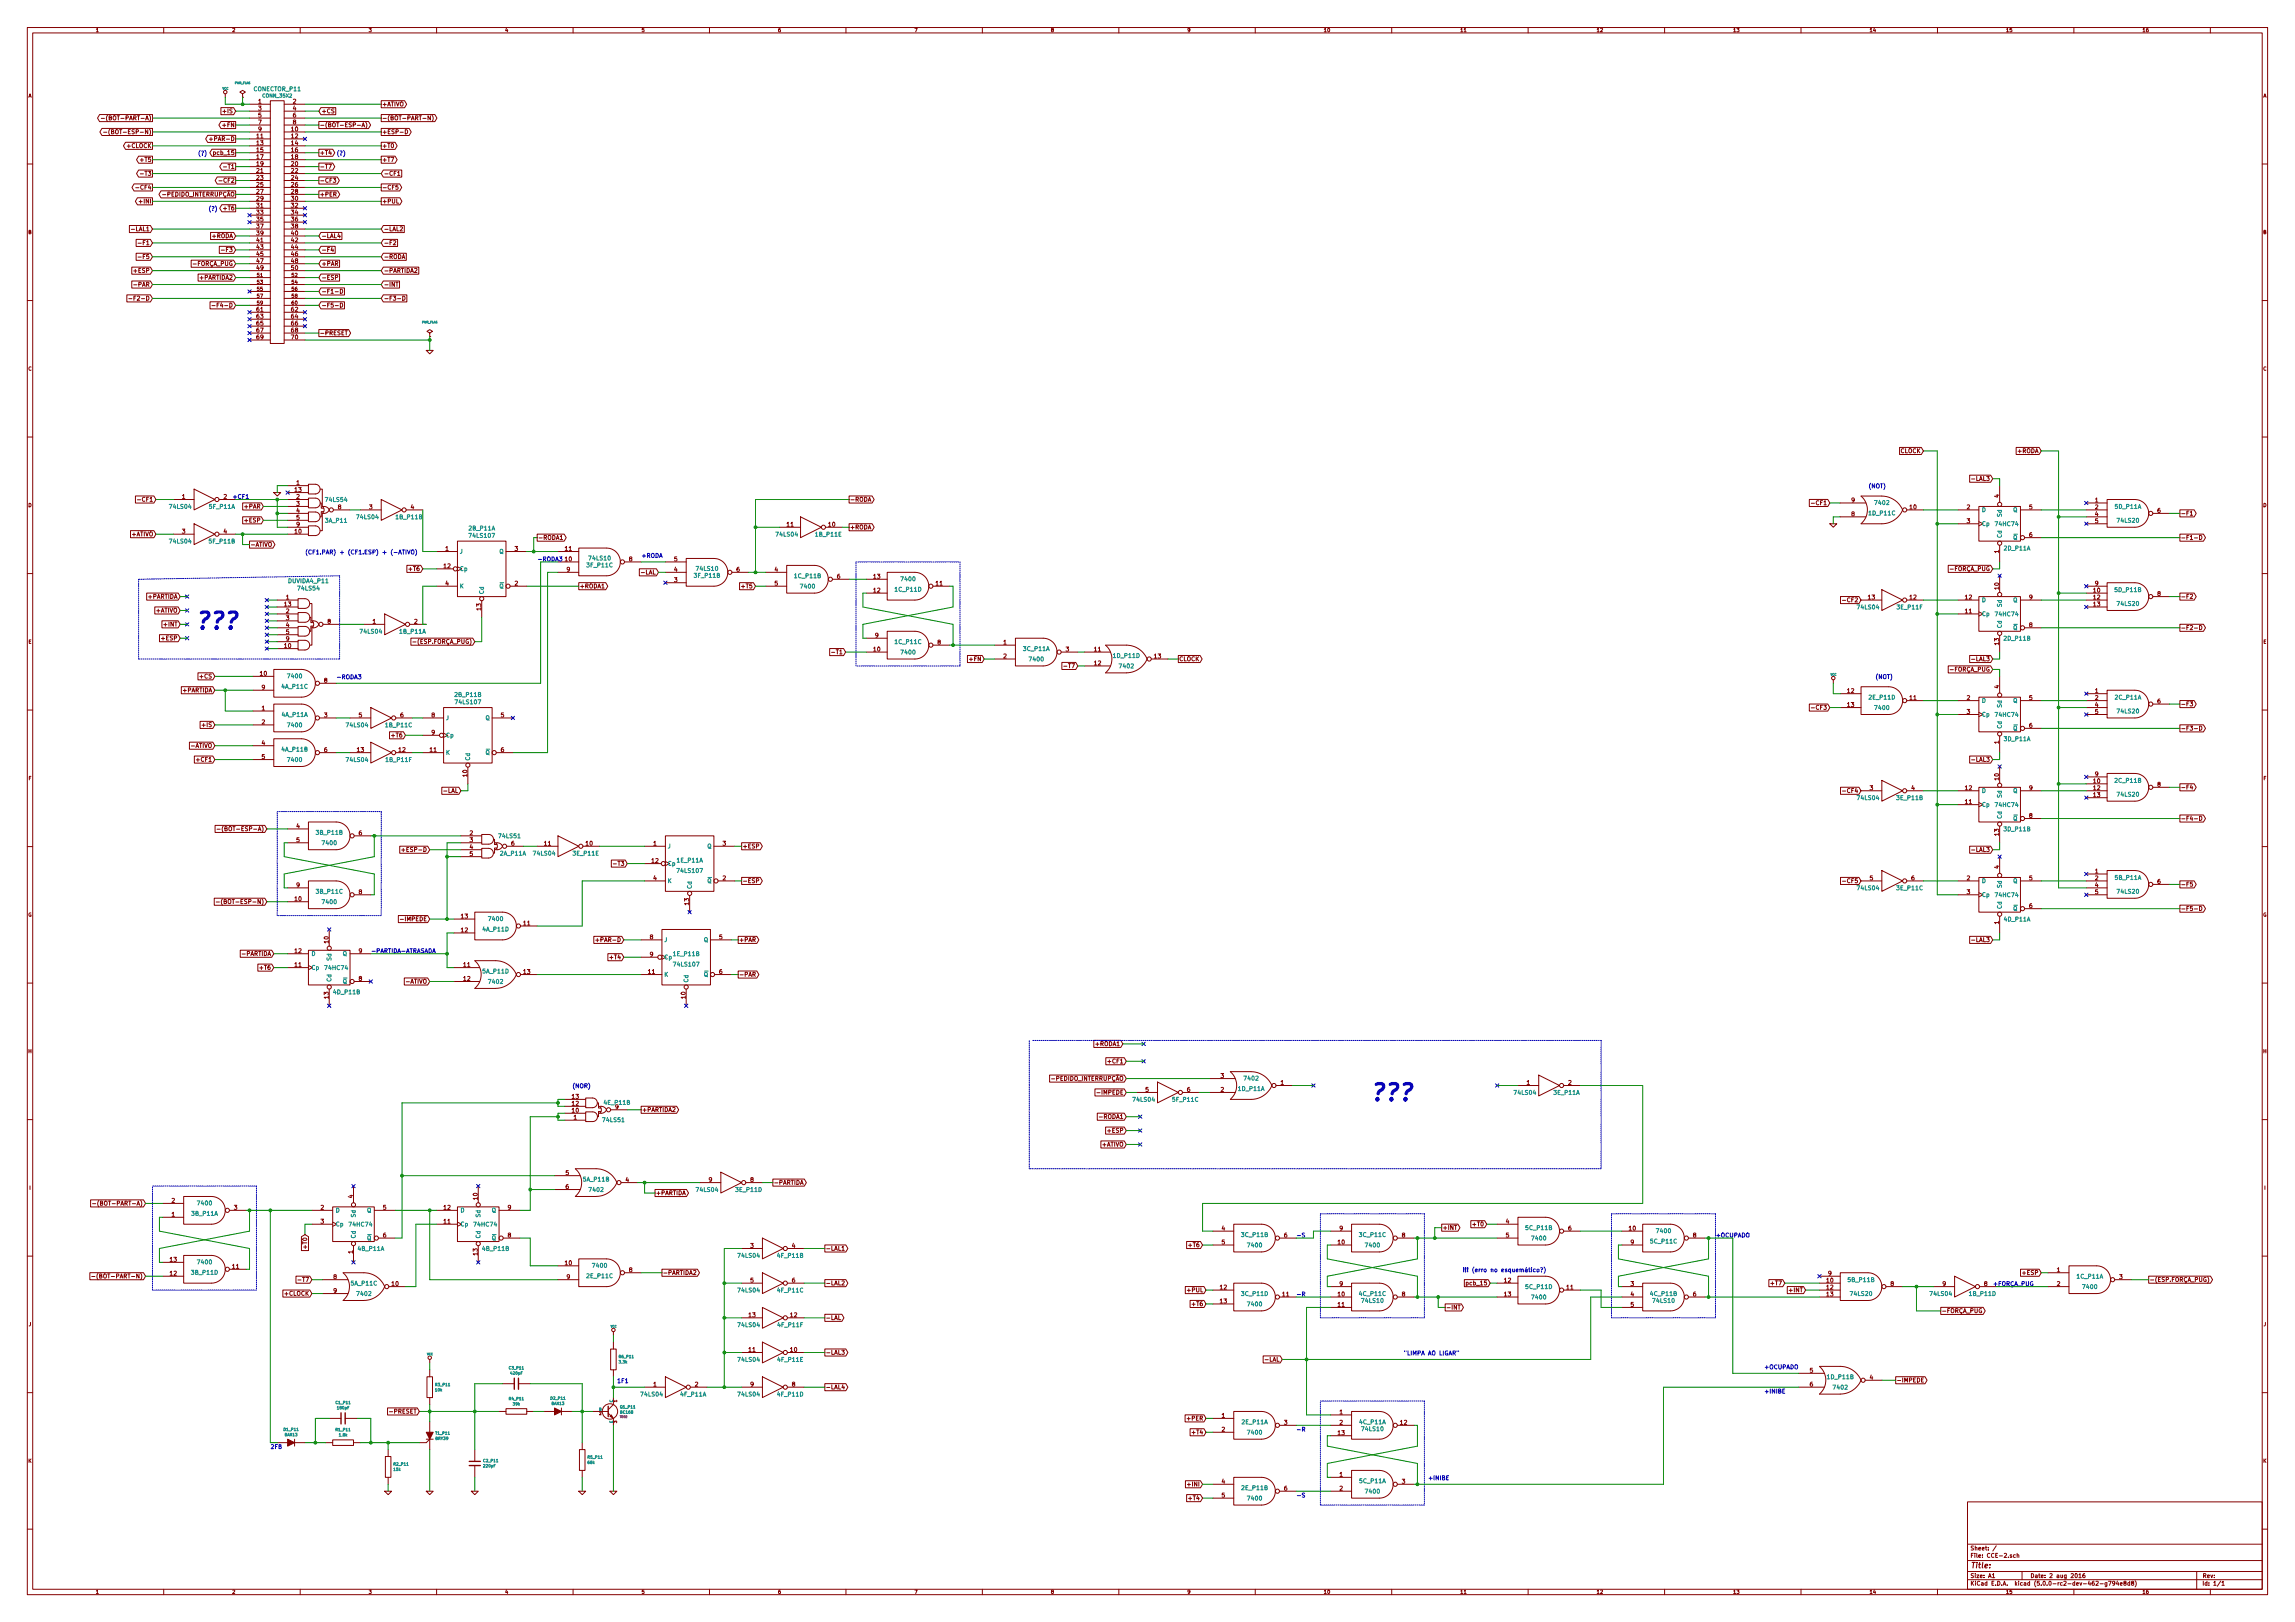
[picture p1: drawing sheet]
<svg xmlns="http://www.w3.org/2000/svg" width="841mm" height="594mm" viewBox="0 0 841 594" stroke-linecap="round" stroke-linejoin="round" font-family="sans-serif">
<defs><g id="words">
<g font-size="8.3" fill="#0000c2">
<text x="71.1" y="230.5">???</text>
<text x="501.6" y="403.2">???</text>
</g>
<text font-size="2.8" fill="#840000" x="722" y="574.4">Title:</text>
<g font-size="2.1" fill="#008484">
<text x="93.1" y="33.4">CONECTOR_P11</text>
<text x="119.5" y="183.8">74LS54</text>
<text x="687.2" y="184.9">7402</text>
<text x="62.3" y="186.3">74LS04</text>
<text x="76.8" y="186.3">5F_P11A</text>
<text x="119.4" y="191.4">3A_P11</text>
<text x="130.9" y="190.1">74LS04</text>
<text x="145.3" y="190.1">1B_P11B</text>
<text x="685" y="188.7">1D_P11C</text>
<text x="726.2" y="187.5">D</text>
<text x="733.6" y="189.2" transform="rotate(-90 733.6 189.2)">Sd</text>
<text x="737.7" y="187.5">Q</text>
<text x="775.2" y="186.3">5D_P11A</text>
<text x="776.1" y="191.4">74LS20</text>
<text x="171.9" y="194.3">2B_P11A</text>
<text x="172.2" y="196.9">74LS107</text>
<text x="284.6" y="196.5">74LS04</text>
<text x="299" y="196.5">1B_P11E</text>
<text x="726.2" y="192.6">Cp</text>
<text x="731.4" y="192.7">74HC74</text>
<text x="733.6" y="197.2" transform="rotate(-90 733.6 197.2)">Cd</text>
<text x="737.7" y="197.7">Q</text>
<text x="62.3" y="199">74LS04</text>
<text x="76.8" y="199">5F_P11B</text>
<text x="168.4" y="202.8">J</text>
<text x="183" y="202.8">Q</text>
<text x="734.5" y="201.6">2D_P11A</text>
<text x="168.4" y="209.1">Cp</text>
<text x="215.2" y="207.8">3F_P11C</text>
<text x="216" y="205.2">74LS10</text>
<text x="255.4" y="209">74LS10</text>
<text x="105.9" y="213.6">DUVIDA4_P11</text>
<text x="168.4" y="215.5">K</text>
<text x="183" y="215.5">Q</text>
<text x="254.6" y="211.6">3F_P11B</text>
<text x="291.3" y="211.7">1C_P11B</text>
<text x="293.5" y="215.5">7400</text>
<text x="330.4" y="212.8">7400</text>
<text x="109.3" y="216.3">74LS54</text>
<text x="177.3" y="217.8" transform="rotate(-90 177.3 217.8)">Cd</text>
<text x="328.1" y="216.7">1C_P11D</text>
<text x="726.2" y="220.5">D</text>
<text x="737.7" y="220.5">Q</text>
<text x="775.2" y="216.8">5D_P11B</text>
<text x="776.1" y="221.9">74LS20</text>
<text x="680.8" y="223.2">74LS04</text>
<text x="695.4" y="223.2">3E_P11F</text>
<text x="726.2" y="225.6">Cp</text>
<text x="731.4" y="225.7">74HC74</text>
<text x="733.6" y="222.2" transform="rotate(-90 733.6 222.2)">Sd</text>
<text x="132.2" y="232.1">74LS04</text>
<text x="146.5" y="232.1">1B_P11A</text>
<text x="733.6" y="230.2" transform="rotate(-90 733.6 230.2)">Cd</text>
<text x="737.7" y="230.7">Q</text>
<text x="328.1" y="235.9">1C_P11C</text>
<text x="330.4" y="239.7">7400</text>
<text x="375.1" y="238.4">3C_P11A</text>
<text x="734.5" y="234.6">2D_P11B</text>
<text x="377.4" y="242.2">7400</text>
<text x="408.2" y="240.9">1D_P11D</text>
<text x="410.4" y="244.8">7402</text>
<text x="105.6" y="248.4">7400</text>
<text x="103.4" y="252.2">4A_P11C</text>
<text x="166.9" y="255.2">2B_P11B</text>
<text x="167.2" y="257.9">74LS107</text>
<text x="685.1" y="256.2">2E_P11D</text>
<text x="726.2" y="257.4">D</text>
<text x="737.7" y="257.4">Q</text>
<text x="775.2" y="256.2">2C_P11A</text>
<text x="103.4" y="262.5">4A_P11A</text>
<text x="163.3" y="263.7">J</text>
<text x="177.9" y="263.7">Q</text>
<text x="687.2" y="260">7400</text>
<text x="726.2" y="262.5">Cp</text>
<text x="731.4" y="262.5">74HC74</text>
<text x="733.6" y="259.1" transform="rotate(-90 733.6 259.1)">Sd</text>
<text x="776.1" y="261.3">74LS20</text>
<text x="105.6" y="266.3">7400</text>
<text x="127.1" y="266.3">74LS04</text>
<text x="141.5" y="266.3">1B_P11C</text>
<text x="733.6" y="267" transform="rotate(-90 733.6 267)">Cd</text>
<text x="737.7" y="267.5">Q</text>
<text x="103.4" y="275.2">4A_P11B</text>
<text x="163.3" y="270.1">Cp</text>
<text x="734.5" y="271.4">3D_P11A</text>
<text x="105.6" y="279">7400</text>
<text x="127.1" y="279">74LS04</text>
<text x="141.6" y="279">1B_P11F</text>
<text x="163.3" y="276.4">K</text>
<text x="172.2" y="278.7" transform="rotate(-90 172.2 278.7)">Cd</text>
<text x="177.9" y="276.4">Q</text>
<text x="775.2" y="286.7">2C_P11B</text>
<text x="680.8" y="293">74LS04</text>
<text x="695.2" y="293">3E_P11B</text>
<text x="726.2" y="290.4">D</text>
<text x="733.6" y="292.1" transform="rotate(-90 733.6 292.1)">Sd</text>
<text x="737.7" y="290.4">Q</text>
<text x="776.1" y="291.7">74LS20</text>
<text x="726.2" y="295.5">Cp</text>
<text x="731.4" y="295.6">74HC74</text>
<text x="116.1" y="305.7">3B_P11B</text>
<text x="733.6" y="300" transform="rotate(-90 733.6 300)">Cd</text>
<text x="734.5" y="304.4">3D_P11B</text>
<text x="737.7" y="300.6">Q</text>
<text x="118.3" y="309.5">7400</text>
<text x="183" y="307">74LS51</text>
<text x="244.6" y="310.7">J</text>
<text x="259.2" y="310.7">Q</text>
<text x="183.4" y="313.3">2A_P11A</text>
<text x="195.7" y="313.3">74LS04</text>
<text x="210.2" y="313.3">3E_P11E</text>
<text x="244.6" y="317.1">Cp</text>
<text x="248.2" y="315.9">1E_P11A</text>
<text x="244.6" y="323.4">K</text>
<text x="248.4" y="319.7">74LS107</text>
<text x="259.2" y="323.4">Q</text>
<text x="726.2" y="323.4">D</text>
<text x="737.7" y="323.4">Q</text>
<text x="775.2" y="322.2">5B_P11A</text>
<text x="116.1" y="327.3">3B_P11C</text>
<text x="253.5" y="325.7" transform="rotate(-90 253.5 325.7)">Cd</text>
<text x="680.8" y="326">74LS04</text>
<text x="695.2" y="326">3E_P11C</text>
<text x="726.2" y="328.5">Cp</text>
<text x="731.4" y="328.6">74HC74</text>
<text x="733.6" y="325.1" transform="rotate(-90 733.6 325.1)">Sd</text>
<text x="776.1" y="327.3">74LS20</text>
<text x="118.3" y="331.1">7400</text>
<text x="733.6" y="333.1" transform="rotate(-90 733.6 333.1)">Cd</text>
<text x="737.7" y="333.6">Q</text>
<text x="177" y="341.1">4A_P11D</text>
<text x="179.2" y="337.3">7400</text>
<text x="734.5" y="337.5">4D_P11A</text>
<text x="243.3" y="345">J</text>
<text x="257.9" y="345">Q</text>
<text x="114" y="350.1">D</text>
<text x="121.4" y="351.8" transform="rotate(-90 121.4 351.8)">Sd</text>
<text x="125.6" y="350.1">Q</text>
<text x="243.3" y="351.4">Cp</text>
<text x="246.9" y="350.2">1E_P11B</text>
<text x="247.2" y="354">74LS107</text>
<text x="114" y="355.2">Cp</text>
<text x="119.3" y="355.2">74HC74</text>
<text x="121.4" y="359.7" transform="rotate(-90 121.4 359.7)">Cd</text>
<text x="177" y="356.5">5A_P11D</text>
<text x="243.3" y="357.7">K</text>
<text x="252.2" y="360" transform="rotate(-90 252.2 360)">Cd</text>
<text x="257.9" y="357.7">Q</text>
<text x="122.4" y="364.1">4D_P11B</text>
<text x="125.6" y="360.2">Q</text>
<text x="179.2" y="360.3">7402</text>
<text x="456.1" y="395.7">7402</text>
<text x="453.9" y="399.5">1D_P11A</text>
<text x="555.1" y="401">74LS04</text>
<text x="569.5" y="401">3E_P11A</text>
<text x="221.5" y="404.6">4E_P11B</text>
<text x="415.4" y="403.5">74LS04</text>
<text x="429.9" y="403.5">5F_P11C</text>
<text x="221.1" y="411">74LS51</text>
<text x="213.8" y="432.7">5A_P11B</text>
<text x="216.1" y="436.5">7402</text>
<text x="255.4" y="436.5">74LS04</text>
<text x="269.8" y="436.5">3E_P11D</text>
<text x="72.6" y="441.4">7400</text>
<text x="70.3" y="445.3">3B_P11A</text>
<text x="122.9" y="444.1">D</text>
<text x="122.9" y="449.1">Cp</text>
<text x="128.2" y="449.2">74HC74</text>
<text x="130.3" y="445.8" transform="rotate(-90 130.3 445.8)">Sd</text>
<text x="134.5" y="444.1">Q</text>
<text x="168.7" y="449.1">Cp</text>
<text x="168.7" y="444.1">D</text>
<text x="173.9" y="449.2">74HC74</text>
<text x="176" y="445.8" transform="rotate(-90 176 445.8)">Sd</text>
<text x="180.2" y="444.1">Q</text>
<text x="130.3" y="453.7" transform="rotate(-90 130.3 453.7)">Cd</text>
<text x="134.5" y="454.2">Q</text>
<text x="176" y="453.7" transform="rotate(-90 176 453.7)">Cd</text>
<text x="180.2" y="454.2">Q</text>
<text x="455.1" y="453">3C_P11B</text>
<text x="498.3" y="453">3C_P11C</text>
<text x="559.3" y="450.5">5C_P11B</text>
<text x="561.5" y="454.3">7400</text>
<text x="605" y="455.4">5C_P11C</text>
<text x="607.2" y="451.6">7400</text>
<text x="131.3" y="458.1">4B_P11A</text>
<text x="177" y="458.1">4B_P11B</text>
<text x="270.6" y="460.7">74LS04</text>
<text x="285.1" y="460.7">4F_P11B</text>
<text x="457.4" y="456.8">7400</text>
<text x="500.6" y="456.8">7400</text>
<text x="70.3" y="466.8">3B_P11D</text>
<text x="72.6" y="463">7400</text>
<text x="217.3" y="464.3">7400</text>
<text x="128.8" y="470.8">5A_P11C</text>
<text x="215.2" y="468.1">2E_P11C</text>
<text x="270.6" y="473.4">74LS04</text>
<text x="285.1" y="473.4">4F_P11C</text>
<text x="559.3" y="472.1">5C_P11D</text>
<text x="677.4" y="469.5">5B_P11B</text>
<text x="761.2" y="468.3">1C_P11A</text>
<text x="763.4" y="472.1">7400</text>
<text x="131" y="474.6">7402</text>
<text x="455.1" y="474.6">3C_P11D</text>
<text x="457.4" y="478.4">7400</text>
<text x="498.3" y="474.6">4C_P11C</text>
<text x="499.2" y="477.2">74LS10</text>
<text x="561.5" y="475.9">7400</text>
<text x="605" y="474.6">4C_P11B</text>
<text x="605.9" y="477.2">74LS10</text>
<text x="678.3" y="474.6">74LS20</text>
<text x="707.5" y="474.6">74LS04</text>
<text x="721.8" y="474.6">1B_P11D</text>
<text x="270.6" y="486.1">74LS04</text>
<text x="285.2" y="486.1">4F_P11F</text>
<text x="270.6" y="498.8">74LS04</text>
<text x="285.1" y="498.8">4F_P11E</text>
<text x="669.8" y="505.1">1D_P11B</text>
<text x="672" y="508.9">7402</text>
<text x="235.1" y="511.5">74LS04</text>
<text x="249.5" y="511.5">4F_P11A</text>
<text x="270.6" y="511.5">74LS04</text>
<text x="285.1" y="511.5">4F_P11D</text>
<text x="455.2" y="521.6">2E_P11A</text>
<text x="498.3" y="521.6">4C_P11A</text>
<text x="457.4" y="525.4">7400</text>
<text x="499.2" y="524.2">74LS10</text>
<text x="455.2" y="545.7">2E_P11B</text>
<text x="498.3" y="543.2">5C_P11A</text>
<text x="457.4" y="549.6">7400</text>
<text x="500.6" y="547">7400</text>
</g>
<g font-size="2.1" fill="#840000">
<text x="82.2" y="41.5">+IS</text>
<text x="94.7" y="37.9">1</text>
<text x="94.7" y="40.5">3</text>
<text x="107.4" y="37.9">2</text>
<text x="107.4" y="40.5">4</text>
<text x="117.8" y="41.5">+CS</text>
<text x="140" y="38.9">+ATIVO</text>
<text x="40.3" y="44">-(BOT-PART-A)</text>
<text x="82" y="46.6">+FN</text>
<text x="94.7" y="43">5</text>
<text x="94.7" y="45.5">7</text>
<text x="107.4" y="43">6</text>
<text x="107.4" y="45.5">8</text>
<text x="117.1" y="46.6">-(BOT-ESP-A)</text>
<text x="140" y="44">-(BOT-PART-N)</text>
<text x="41.8" y="49.1">-(BOT-ESP-N)</text>
<text x="78.2" y="51.6">+PAR-D</text>
<text x="94.1" y="50.6">11</text>
<text x="94.1" y="53.2">13</text>
<text x="94.7" y="48.1">9</text>
<text x="106.8" y="48.1">10</text>
<text x="106.8" y="50.6">12</text>
<text x="106.8" y="53.2">14</text>
<text x="140" y="49.1">+ESP-D</text>
<text x="46.8" y="54.2">+CLOCK</text>
<text x="51.9" y="59.3">+T5</text>
<text x="78.8" y="56.7">pcb_15</text>
<text x="94.1" y="55.7">15</text>
<text x="94.1" y="58.2">17</text>
<text x="106.8" y="55.7">16</text>
<text x="106.8" y="58.2">18</text>
<text x="117.1" y="56.7">+T4</text>
<text x="140" y="59.3">+T7</text>
<text x="140" y="54.2">+T0</text>
<text x="52.5" y="64.3">-T3</text>
<text x="82.9" y="61.8">-T1</text>
<text x="94.1" y="60.8">19</text>
<text x="94.1" y="63.3">21</text>
<text x="94.1" y="65.9">23</text>
<text x="106.8" y="60.8">20</text>
<text x="106.8" y="63.3">22</text>
<text x="106.8" y="65.9">24</text>
<text x="117.1" y="61.8">-T7</text>
<text x="140.6" y="64.3">-CF1</text>
<text x="50.9" y="69.4">-CF4</text>
<text x="60.5" y="72">-PEDIDO_INTERRUPÇÃO</text>
<text x="81.4" y="66.9">-CF2</text>
<text x="94.1" y="68.4">25</text>
<text x="94.1" y="70.9">27</text>
<text x="106.8" y="68.4">26</text>
<text x="106.8" y="70.9">28</text>
<text x="117.1" y="72">+PER</text>
<text x="117.1" y="66.9">-CF3</text>
<text x="140" y="69.4">-CF5</text>
<text x="51.7" y="74.5">+INI</text>
<text x="82.4" y="77">+T6</text>
<text x="94.1" y="73.5">29</text>
<text x="94.1" y="76">31</text>
<text x="106.8" y="73.5">30</text>
<text x="106.8" y="76">32</text>
<text x="140" y="74.5">+PUL</text>
<text x="94.1" y="78.6">33</text>
<text x="94.1" y="81.1">35</text>
<text x="94.1" y="83.6">37</text>
<text x="106.8" y="78.6">34</text>
<text x="106.8" y="81.1">36</text>
<text x="106.8" y="83.6">38</text>
<text x="48.9" y="84.7">-LAL1</text>
<text x="51.8" y="89.7">-F1</text>
<text x="78" y="87.2">+RODA</text>
<text x="94.1" y="86.2">39</text>
<text x="94.1" y="88.7">41</text>
<text x="106.8" y="86.2">40</text>
<text x="106.8" y="88.7">42</text>
<text x="117.8" y="87.2">-LAL4</text>
<text x="140.6" y="84.7">-LAL2</text>
<text x="140.6" y="89.7">-F2</text>
<text x="51.8" y="94.8">-F5</text>
<text x="82.3" y="92.3">-F3</text>
<text x="94.1" y="91.3">43</text>
<text x="94.1" y="93.8">45</text>
<text x="106.8" y="91.3">44</text>
<text x="106.8" y="93.8">46</text>
<text x="117.8" y="92.3">-F4</text>
<text x="140.6" y="94.8">-RODA</text>
<text x="49.5" y="99.9">+ESP</text>
<text x="71.4" y="97.4">-FORÇA_PUG</text>
<text x="94.1" y="96.3">47</text>
<text x="94.1" y="98.9">49</text>
<text x="106.8" y="96.3">48</text>
<text x="106.8" y="98.9">50</text>
<text x="117.8" y="97.4">+PAR</text>
<text x="140.6" y="99.9">-PARTIDA2</text>
<text x="49.8" y="105">-PAR</text>
<text x="73.6" y="102.4">+PARTIDA2</text>
<text x="117.8" y="102.4">-ESP</text>
<text x="117.8" y="107.5">-F1-D</text>
<text x="140.6" y="105">-INT</text>
<text x="49.5" y="110.1">-F2-D</text>
<text x="80" y="112.6">-F4-D</text>
<text x="117.8" y="112.6">-F5-D</text>
<text x="140.6" y="110.1">-F3-D</text>
<text x="94.1" y="114.1">61</text>
<text x="94.1" y="116.7">63</text>
<text x="94.1" y="119.2">65</text>
<text x="106.8" y="114.1">62</text>
<text x="106.8" y="116.7">64</text>
<text x="106.8" y="119.2">66</text>
<text x="94.1" y="121.7">67</text>
<text x="94.1" y="124.3">69</text>
<text x="106.8" y="121.7">68</text>
<text x="106.8" y="124.3">70</text>
<text x="117.1" y="122.8">-PRESET</text>
<text x="696.4" y="165.9">CLOCK</text>
<text x="739.6" y="165.9">+RODA</text>
<text x="108.6" y="177.6">1</text>
<text x="723.3" y="176.1">-LAL3</text>
<text x="51.5" y="183.7">-CF1</text>
<text x="66.7" y="182.7">1</text>
<text x="82" y="182.7">2</text>
<text x="108.1" y="180.2">13</text>
<text x="108.6" y="182.7">2</text>
<text x="108.6" y="185.2">3</text>
<text x="311.4" y="183.7">-RODA</text>
<text x="664.9" y="185">-CF1</text>
<text x="678.5" y="184">9</text>
<text x="732.5" y="182.3" transform="rotate(-90 732.5 182.3)">4</text>
<text x="767.8" y="184">1</text>
<text x="89.9" y="186.3">+PAR</text>
<text x="90.1" y="191.3">+ESP</text>
<text x="108.6" y="187.8">4</text>
<text x="108.6" y="190.3">5</text>
<text x="123.9" y="186.5">8</text>
<text x="135.3" y="186.5">3</text>
<text x="150.5" y="186.5">4</text>
<text x="678.5" y="189">8</text>
<text x="699.9" y="186.5">10</text>
<text x="720.8" y="186.5">2</text>
<text x="720.8" y="191.6">3</text>
<text x="743.6" y="186.5">5</text>
<text x="767.8" y="186.5">2</text>
<text x="767.8" y="189">4</text>
<text x="767.8" y="191.6">5</text>
<text x="790.6" y="187.8">6</text>
<text x="799.1" y="188.8">-F1</text>
<text x="48.5" y="196.4">+ATIVO</text>
<text x="66.7" y="195.4">3</text>
<text x="82" y="195.4">4</text>
<text x="108.1" y="195.4">10</text>
<text x="108.6" y="192.9">9</text>
<text x="197.1" y="197.7">-RODA1</text>
<text x="288.4" y="192.9">11</text>
<text x="303.6" y="192.9">10</text>
<text x="311.4" y="193.9">+RODA</text>
<text x="743.6" y="196.7">6</text>
<text x="799.1" y="197.7">-F1-D</text>
<text x="91.7" y="200.2">-ATIVO</text>
<text x="163.2" y="201.7">1</text>
<text x="188.6" y="201.7">3</text>
<text x="207.1" y="201.7">11</text>
<text x="732.5" y="202.6" transform="rotate(-90 732.5 202.6)">1</text>
<text x="150.3" y="209.1">+T6</text>
<text x="162.7" y="208.1">12</text>
<text x="207.1" y="205.6">10</text>
<text x="207.7" y="209.4">9</text>
<text x="230.6" y="205.6">8</text>
<text x="247.1" y="209.4">4</text>
<text x="247.1" y="205.6">5</text>
<text x="269.9" y="209.4">6</text>
<text x="283.9" y="209.4">4</text>
<text x="715.3" y="209.1">-FORÇA_PUG</text>
<text x="163.2" y="214.4">4</text>
<text x="188.6" y="214.4">2</text>
<text x="212.3" y="215.5">+RODA1</text>
<text x="235.6" y="210.4">-LAL</text>
<text x="247.1" y="213.2">3</text>
<text x="272.2" y="215.5">+T5</text>
<text x="283.9" y="214.4">5</text>
<text x="306.8" y="211.9">6</text>
<text x="320.1" y="211.9">13</text>
<text x="343" y="214.4">11</text>
<text x="732.5" y="215.9" transform="rotate(-90 732.5 215.9)">10</text>
<text x="767.8" y="214.4">9</text>
<text x="54.5" y="219.3">+PARTIDA</text>
<text x="104.8" y="219.5">1</text>
<text x="320.1" y="217">12</text>
<text x="676.4" y="220.5">-CF2</text>
<text x="684.6" y="219.5">13</text>
<text x="699.9" y="219.5">12</text>
<text x="720.2" y="219.5">12</text>
<text x="743.6" y="219.5">9</text>
<text x="767.2" y="217">10</text>
<text x="767.2" y="219.5">12</text>
<text x="790.6" y="218.3">8</text>
<text x="799.1" y="219.3">-F2</text>
<text x="57.4" y="224.4">+ATIVO</text>
<text x="104.2" y="222.1">13</text>
<text x="104.8" y="224.6">2</text>
<text x="104.8" y="227.1">3</text>
<text x="176.3" y="223.5" transform="rotate(-90 176.3 223.5)">13</text>
<text x="720.2" y="224.6">11</text>
<text x="767.2" y="222.1">13</text>
<text x="60.5" y="229.4">+INT</text>
<text x="104.8" y="229.7">4</text>
<text x="104.8" y="232.2">5</text>
<text x="120.1" y="228.4">8</text>
<text x="136.6" y="228.4">1</text>
<text x="151.8" y="228.4">2</text>
<text x="320.7" y="233.5">9</text>
<text x="743.6" y="229.7">8</text>
<text x="799.1" y="230.7">-F2-D</text>
<text x="59.6" y="234.5">+ESP</text>
<text x="104.2" y="237.3">10</text>
<text x="104.8" y="234.8">9</text>
<text x="152.8" y="235.8">-(ESP.FORÇA_PUG)</text>
<text x="305.8" y="239.6">-T1</text>
<text x="320.1" y="238.6">10</text>
<text x="343.6" y="236">8</text>
<text x="367.7" y="236">1</text>
<text x="390.6" y="238.6">3</text>
<text x="401" y="238.6">11</text>
<text x="732.5" y="236.2" transform="rotate(-90 732.5 236.2)">13</text>
<text x="355.7" y="242.1">+FN</text>
<text x="367.7" y="241.1">2</text>
<text x="390.9" y="244.7">-T7</text>
<text x="401" y="243.7">12</text>
<text x="423" y="241.1">13</text>
<text x="432.1" y="242.1">CLOCK</text>
<text x="715.3" y="245.9">-FORÇA_PUG</text>
<text x="723.3" y="242.1">-LAL3</text>
<text x="73.6" y="248.5">+CS</text>
<text x="95.4" y="247.5">10</text>
<text x="118.8" y="250">8</text>
<text x="67.2" y="253.6">+PARTIDA</text>
<text x="95.9" y="252.5">9</text>
<text x="677" y="253.8">12</text>
<text x="699.9" y="256.4">11</text>
<text x="720.8" y="256.4">2</text>
<text x="732.5" y="252.1" transform="rotate(-90 732.5 252.1)">4</text>
<text x="743.6" y="256.4">5</text>
<text x="767.8" y="253.8">1</text>
<text x="767.8" y="256.4">2</text>
<text x="790.6" y="257.6">6</text>
<text x="95.9" y="260.2">1</text>
<text x="118.8" y="262.7">3</text>
<text x="131.5" y="262.7">5</text>
<text x="146.7" y="262.7">6</text>
<text x="158.2" y="262.7">8</text>
<text x="183.6" y="262.7">5</text>
<text x="664.9" y="259.9">-CF3</text>
<text x="677" y="258.9">13</text>
<text x="720.8" y="261.4">3</text>
<text x="767.8" y="258.9">4</text>
<text x="767.8" y="261.4">5</text>
<text x="799.1" y="258.6">-F3</text>
<text x="74.6" y="266.3">+IS</text>
<text x="95.9" y="265.2">2</text>
<text x="158.2" y="269.1">9</text>
<text x="743.6" y="266.5">6</text>
<text x="799.1" y="267.5">-F3-D</text>
<text x="70.6" y="273.9">-ATIVO</text>
<text x="95.9" y="272.9">4</text>
<text x="118.8" y="275.4">6</text>
<text x="130.9" y="275.4">13</text>
<text x="144" y="270.1">+T6</text>
<text x="146.2" y="275.4">12</text>
<text x="157.6" y="275.4">11</text>
<text x="183.6" y="275.4">6</text>
<text x="732.5" y="272.4" transform="rotate(-90 732.5 272.4)">1</text>
<text x="72.6" y="279">+CF1</text>
<text x="95.9" y="277.9">5</text>
<text x="723.3" y="279">-LAL3</text>
<text x="171.2" y="284.5" transform="rotate(-90 171.2 284.5)">10</text>
<text x="732.5" y="285.7" transform="rotate(-90 732.5 285.7)">10</text>
<text x="767.2" y="286.8">10</text>
<text x="767.8" y="284.3">9</text>
<text x="163.2" y="290.4">-LAL</text>
<text x="676.4" y="290.4">-CF4</text>
<text x="685.2" y="289.4">3</text>
<text x="700.5" y="289.4">4</text>
<text x="720.2" y="289.4">12</text>
<text x="743.6" y="289.4">9</text>
<text x="767.2" y="289.4">12</text>
<text x="767.2" y="291.9">13</text>
<text x="790.6" y="288.1">8</text>
<text x="799.1" y="289.1">-F4</text>
<text x="720.2" y="294.5">11</text>
<text x="743.6" y="299.5">8</text>
<text x="83.1" y="304.4">-(BOT-ESP-A)</text>
<text x="108.6" y="303.3">4</text>
<text x="131.5" y="305.9">6</text>
<text x="172.1" y="305.9">2</text>
<text x="799.1" y="300.6">-F4-D</text>
<text x="108.6" y="308.4">5</text>
<text x="148.8" y="312">+ESP-D</text>
<text x="172.1" y="308.4">3</text>
<text x="172.1" y="311">4</text>
<text x="187.4" y="309.7">6</text>
<text x="199.5" y="309.7">11</text>
<text x="214.7" y="309.7">10</text>
<text x="239.4" y="309.7">1</text>
<text x="264.8" y="309.7">3</text>
<text x="272" y="310.7">+ESP</text>
<text x="723.3" y="312">-LAL3</text>
<text x="732.5" y="306" transform="rotate(-90 732.5 306)">13</text>
<text x="172.1" y="313.5">5</text>
<text x="225.8" y="317.1">-T3</text>
<text x="238.9" y="316">12</text>
<text x="239.4" y="322.4">4</text>
<text x="264.8" y="322.4">2</text>
<text x="272" y="323.4">-ESP</text>
<text x="676.4" y="323.4">-CF5</text>
<text x="685.2" y="322.4">5</text>
<text x="700.5" y="322.4">6</text>
<text x="720.8" y="322.4">2</text>
<text x="732.5" y="318.2" transform="rotate(-90 732.5 318.2)">4</text>
<text x="743.6" y="322.4">5</text>
<text x="767.8" y="319.9">1</text>
<text x="767.8" y="322.4">2</text>
<text x="790.6" y="323.7">6</text>
<text x="108.6" y="324.9">9</text>
<text x="131.5" y="327.5">8</text>
<text x="720.8" y="327.5">3</text>
<text x="767.8" y="324.9">4</text>
<text x="767.8" y="327.5">5</text>
<text x="799.1" y="324.7">-F5</text>
<text x="83.1" y="331">-(BOT-ESP-N)</text>
<text x="108.1" y="330">10</text>
<text x="252.5" y="331.4" transform="rotate(-90 252.5 331.4)">13</text>
<text x="743.6" y="332.6">6</text>
<text x="799.1" y="333.6">-F5-D</text>
<text x="147.7" y="337.4">-IMPEDE</text>
<text x="169" y="341.4">12</text>
<text x="169" y="336.4">13</text>
<text x="191.9" y="338.9">11</text>
<text x="732.5" y="338.5" transform="rotate(-90 732.5 338.5)">1</text>
<text x="120.4" y="345.4" transform="rotate(-90 120.4 345.4)">10</text>
<text x="219.7" y="345">+PAR-D</text>
<text x="238.2" y="344">8</text>
<text x="263.6" y="344">5</text>
<text x="270.8" y="345">+PAR</text>
<text x="723.3" y="345">-LAL3</text>
<text x="89.3" y="350.1">-PARTIDA</text>
<text x="108.1" y="349.1">12</text>
<text x="131.5" y="349.1">9</text>
<text x="224" y="351.4">+T4</text>
<text x="238.2" y="350.3">9</text>
<text x="95.7" y="355.2">+T6</text>
<text x="108.1" y="354.1">11</text>
<text x="131.5" y="359.2">8</text>
<text x="169.9" y="354.1">11</text>
<text x="169.9" y="359.2">12</text>
<text x="191.9" y="356.7">13</text>
<text x="237.6" y="356.7">11</text>
<text x="263.6" y="356.7">6</text>
<text x="270.8" y="357.7">-PAR</text>
<text x="120.4" y="365.7" transform="rotate(-90 120.4 365.7)">13</text>
<text x="149.4" y="360.2">-ATIVO</text>
<text x="251.2" y="365.7" transform="rotate(-90 251.2 365.7)">10</text>
<text x="401.9" y="383.1">+RODA1</text>
<text x="406.6" y="389.5">+CF1</text>
<text x="386.3" y="395.8">-PEDIDO_INTERRUPÇÃO</text>
<text x="447.3" y="394.8">3</text>
<text x="403" y="400.9">-IMPEDE</text>
<text x="419.8" y="399.9">5</text>
<text x="435" y="399.9">6</text>
<text x="447.3" y="399.9">2</text>
<text x="469.3" y="397.3">1</text>
<text x="559.5" y="397.3">1</text>
<text x="574.7" y="397.3">2</text>
<text x="209.7" y="407.5">10</text>
<text x="209.7" y="404.9">12</text>
<text x="209.7" y="402.4">13</text>
<text x="225.5" y="406.2">9</text>
<text x="235.2" y="407.2">+PARTIDA2</text>
<text x="210.2" y="410">1</text>
<text x="403.7" y="409.8">-RODA1</text>
<text x="404.1" y="419.9">+ATIVO</text>
<text x="406.3" y="414.9">+ESP</text>
<text x="207.3" y="430.3">5</text>
<text x="207.3" y="435.4">6</text>
<text x="229.3" y="432.9">4</text>
<text x="240.3" y="437.7">+PARTIDA</text>
<text x="259.8" y="432.9">9</text>
<text x="275" y="432.9">8</text>
<text x="283.5" y="433.9">-PARTIDA</text>
<text x="37.1" y="441.5">-(BOT-PART-A)</text>
<text x="62.9" y="440.5">2</text>
<text x="85.8" y="443">3</text>
<text x="117.5" y="443">2</text>
<text x="129.3" y="438.8" transform="rotate(-90 129.3 438.8)">4</text>
<text x="140.4" y="443">5</text>
<text x="162.7" y="443">12</text>
<text x="175" y="439.4" transform="rotate(-90 175 439.4)">10</text>
<text x="186.1" y="443">9</text>
<text x="62.9" y="445.6">1</text>
<text x="117.5" y="448.1">3</text>
<text x="162.7" y="448.1">11</text>
<text x="540.2" y="449.1">+T0</text>
<text x="551.9" y="448.1">4</text>
<text x="140.4" y="453.2">6</text>
<text x="186.1" y="453.2">8</text>
<text x="447.7" y="450.7">4</text>
<text x="447.7" y="455.7">5</text>
<text x="470.6" y="453.2">6</text>
<text x="490.3" y="455.7">10</text>
<text x="490.9" y="450.7">9</text>
<text x="513.8" y="453.2">8</text>
<text x="528.6" y="450.4">+INT</text>
<text x="551.9" y="453.2">5</text>
<text x="574.7" y="450.7">6</text>
<text x="597" y="450.7">10</text>
<text x="597.6" y="455.7">9</text>
<text x="620.4" y="453.2">8</text>
<text x="112.5" y="456.8" transform="rotate(-90 112.5 456.8)">+T0</text>
<text x="129.3" y="459.1" transform="rotate(-90 129.3 459.1)">1</text>
<text x="175" y="459.7" transform="rotate(-90 175 459.7)">13</text>
<text x="275" y="457">3</text>
<text x="290.2" y="457">4</text>
<text x="302.5" y="458">-LAL1</text>
<text x="436.1" y="456.8">+T6</text>
<text x="62.3" y="467.2">12</text>
<text x="62.3" y="462.1">13</text>
<text x="85.2" y="464.6">11</text>
<text x="207.1" y="463.4">10</text>
<text x="230.6" y="465.9">8</text>
<text x="242.8" y="466.9">-PARTIDA2</text>
<text x="670" y="467.2">9</text>
<text x="741.6" y="466.9">+ESP</text>
<text x="753.8" y="465.9">1</text>
<text x="37.1" y="468.2">-(BOT-PART-N)</text>
<text x="110.2" y="469.5">-T7</text>
<text x="122.2" y="468.4">8</text>
<text x="122.2" y="473.5">9</text>
<text x="143.6" y="471">10</text>
<text x="207.7" y="468.4">9</text>
<text x="275" y="469.7">5</text>
<text x="290.2" y="469.7">6</text>
<text x="302.5" y="470.7">-LAL2</text>
<text x="435.6" y="473.3">+PUL</text>
<text x="447.1" y="472.3">12</text>
<text x="490.9" y="471">9</text>
<text x="537.9" y="470.7">pcb_15</text>
<text x="551.3" y="469.7">12</text>
<text x="574.1" y="472.3">11</text>
<text x="597.6" y="471">3</text>
<text x="649.4" y="470.7">+T7</text>
<text x="656.1" y="473.3">+INT</text>
<text x="669.4" y="469.7">10</text>
<text x="669.4" y="472.3">12</text>
<text x="692.8" y="471">8</text>
<text x="711.9" y="471">9</text>
<text x="727.1" y="471">8</text>
<text x="753.8" y="471">2</text>
<text x="776.7" y="468.4">3</text>
<text x="787.7" y="469.5">-(ESP.FORÇA_PUG)</text>
<text x="104.6" y="474.5">+CLOCK</text>
<text x="437.3" y="478.4">+T6</text>
<text x="447.1" y="477.3">13</text>
<text x="470" y="474.8">11</text>
<text x="490.3" y="474.8">10</text>
<text x="490.3" y="478.6">11</text>
<text x="513.8" y="474.8">8</text>
<text x="529.8" y="479.6">-INT</text>
<text x="551.3" y="474.8">13</text>
<text x="597.6" y="474.8">4</text>
<text x="597.6" y="478.6">5</text>
<text x="620.4" y="474.8">6</text>
<text x="669.4" y="474.8">13</text>
<text x="274.4" y="482.4">13</text>
<text x="289.7" y="482.4">12</text>
<text x="302.5" y="483.4">-LAL</text>
<text x="711.5" y="480.9">-FORÇA_PUG</text>
<text x="274.4" y="495.1">11</text>
<text x="289.7" y="495.1">10</text>
<text x="302.5" y="496.1">-LAL3</text>
<text x="464.2" y="498.7">-LAL</text>
<text x="663.2" y="502.7">5</text>
<text x="239.4" y="507.8">1</text>
<text x="254.7" y="507.8">2</text>
<text x="275" y="507.8">9</text>
<text x="290.2" y="507.8">8</text>
<text x="302.5" y="508.8">-LAL4</text>
<text x="663.2" y="507.8">6</text>
<text x="685.2" y="505.3">4</text>
<text x="694.9" y="506.3">-IMPEDE</text>
<text x="143.6" y="517.7">-PRESET</text>
<text x="435.4" y="520.3">+PER</text>
<text x="447.7" y="519.2">1</text>
<text x="470.6" y="521.8">3</text>
<text x="490.9" y="518">1</text>
<text x="490.9" y="521.8">2</text>
<text x="513.2" y="521.8">12</text>
<text x="437.3" y="525.3">+T4</text>
<text x="447.7" y="524.3">2</text>
<text x="490.3" y="525.6">13</text>
<text x="435.8" y="544.4">+INI</text>
<text x="447.7" y="543.4">4</text>
<text x="470.6" y="545.9">6</text>
<text x="490.9" y="540.8">1</text>
<text x="490.9" y="545.9">2</text>
<text x="513.8" y="543.4">3</text>
<text x="436.1" y="549.5">+T4</text>
<text x="447.7" y="548.5">5</text>
<text x="722" y="567.8">Sheet: /</text>
<text x="722" y="570.5">File: CCE-2.sch</text>
<text x="722" y="580.7">KiCad E.D.A. kicad (5.0.0-rc2-dev-462-g794e8d8)</text>
<text x="722" y="577.9">Size: A1</text>
<text x="744" y="577.9">Date: 2 aug 2016</text>
<text x="807" y="577.9">Rev:</text>
<text x="807" y="580.7">Id: 1/1</text>
</g>
<g font-size="2.1" fill="#0000c2">
<text x="72.4" y="56.9">(?)</text>
<text x="123.2" y="56.9">(?)</text>
<text x="76.2" y="77.2">(?)</text>
<text x="684.5" y="178.8">(NOT)</text>
<text x="85.1" y="182.7">+CF1</text>
<text x="111.8" y="203">(CF1.PAR) + (CF1.ESP) + (-ATIVO)</text>
<text x="196.8" y="205.6">-RODA3</text>
<text x="234.9" y="204.3">+RODA</text>
<text x="123.2" y="248.7">-RODA3</text>
<text x="687.1" y="248.7">(NOT)</text>
<text x="135.9" y="349.1">-PARTIDA-ATRASADA</text>
<text x="209.5" y="398.5">(NOR)</text>
<text x="628.6" y="453.2">+OCUPADO</text>
<text x="535.9" y="465.9">!!! (erro no esquemático?)</text>
<text x="730.2" y="471">+FORÇA_PUG</text>
<text x="514.3" y="496.4">&quot;LIMPA AO LIGAR&quot;</text>
<text x="646.4" y="501.5">+OCUPADO</text>
<text x="226.1" y="506.5">1F1</text>
<text x="646.4" y="510.4">+INIBE</text>
<text x="99.1" y="530.7">2F8</text>
<text x="523.2" y="542.1">+INIBE</text>
</g>
<g font-size="1.8" fill="#840000">
<text x="35" y="11.7">1</text>
<text x="85" y="11.7">2</text>
<text x="135" y="11.7">3</text>
<text x="185" y="11.7">4</text>
<text x="235" y="11.7">5</text>
<text x="285" y="11.7">6</text>
<text x="335" y="11.7">7</text>
<text x="385" y="11.7">8</text>
<text x="435" y="11.7">9</text>
<text x="485" y="11.7">10</text>
<text x="535" y="11.7">11</text>
<text x="585" y="11.7">12</text>
<text x="635" y="11.7">13</text>
<text x="685" y="11.7">14</text>
<text x="735" y="11.7">15</text>
<text x="785" y="11.7">16</text>
<text x="10.4" y="35.7">A</text>
<text x="829.4" y="35.7">A</text>
<text x="10.4" y="85.7">B</text>
<text x="829.4" y="85.7">B</text>
<text x="94.3" y="101.4">51</text>
<text x="107" y="101.4">52</text>
<text x="94.3" y="104">53</text>
<text x="94.3" y="106.5">55</text>
<text x="107" y="104">54</text>
<text x="107" y="106.5">56</text>
<text x="94.3" y="109">57</text>
<text x="94.3" y="111.6">59</text>
<text x="107" y="109">58</text>
<text x="107" y="111.6">60</text>
<text x="10.4" y="135.7">C</text>
<text x="829.4" y="135.7">C</text>
<text x="10.4" y="185.7">D</text>
<text x="829.4" y="185.7">D</text>
<text x="10.4" y="235.7">E</text>
<text x="829.4" y="235.7">E</text>
<text x="10.5" y="285.7">F</text>
<text x="829.5" y="285.7">F</text>
<text x="10.3" y="335.7">G</text>
<text x="829.3" y="335.7">G</text>
<text x="10.4" y="385.7">H</text>
<text x="829.4" y="385.7">H</text>
<text x="10.7" y="435.7">I</text>
<text x="829.7" y="435.7">I</text>
<text x="10.5" y="485.7">J</text>
<text x="829.5" y="485.7">J</text>
<text x="10.4" y="535.7">K</text>
<text x="829.4" y="535.7">K</text>
<text x="35" y="583.7">1</text>
<text x="85" y="583.7">2</text>
<text x="135" y="583.7">3</text>
<text x="185" y="583.7">4</text>
<text x="235" y="583.7">5</text>
<text x="285" y="583.7">6</text>
<text x="335" y="583.7">7</text>
<text x="385" y="583.7">8</text>
<text x="435" y="583.7">9</text>
<text x="485" y="583.7">10</text>
<text x="535" y="583.7">11</text>
<text x="585" y="583.7">12</text>
<text x="635" y="583.7">13</text>
<text x="685" y="583.7">14</text>
<text x="735" y="583.7">15</text>
<text x="785" y="583.7">16</text>
</g>
<text font-size="1.8" fill="#008484" x="96.4" y="35.7">CONN_35X2</text>
<g font-size="1.4" fill="#008484">
<text x="227" y="497.4">R6_P11</text>
<text x="186.7" y="501.5">C3_P11</text>
<text x="187.2" y="503.5">420pF</text>
<text x="226.9" y="499.3">3,3k</text>
<text x="159.6" y="509.6">10k</text>
<text x="159.7" y="507.7">R3_P11</text>
<text x="123.2" y="514.2">C1_P11</text>
<text x="186.7" y="512.8">R4_P11</text>
<text x="188.1" y="514.8">39k</text>
<text x="201.9" y="512.6">D2_P11</text>
<text x="202.2" y="514.6">BAX13</text>
<text x="224.5" y="513.7" transform="rotate(-90 224.5 513.7)">C</text>
<text x="227.5" y="515.8">Q1_P11</text>
<text x="123.7" y="516.2">180pF</text>
<text x="219.5" y="516.7">B</text>
<text x="224.5" y="521.2" transform="rotate(-90 224.5 521.2)">E</text>
<text x="227.5" y="517.8">BC168</text>
<text x="104.1" y="524.1">D1_P11</text>
<text x="104.4" y="526">BAX13</text>
<text x="123.2" y="524.2">R1_P11</text>
<text x="124.4" y="526.1">1,8k</text>
<text x="159.6" y="527.4">BRY39</text>
<text x="159.8" y="525.4">T1_P11</text>
<text x="144.3" y="538.7">15k</text>
<text x="144.4" y="536.8">R2_P11</text>
<text x="177.3" y="535.5">C2_P11</text>
<text x="177.3" y="537.4">220pF</text>
<text x="215.4" y="536.2">68k</text>
<text x="215.5" y="534.2">R5_P11</text>
</g>
<g font-size="1.4" fill="#840000">
<text x="226.1" y="513.5" transform="rotate(-90 226.1 513.5)">1</text>
<text x="219.6" y="518.2">2</text>
<text x="226.1" y="521.2" transform="rotate(-90 226.1 521.2)">3</text>
</g>
<g font-size="1.1" fill="#008484">
<text x="81.5" y="32.8">VCC</text>
<text x="85.9" y="30.8">PWR_FLAG</text>
<text x="154.5" y="118.4">PWR_FLAG</text>
<text x="670.8" y="247.4">VCC</text>
<text x="223.7" y="486.2">VCC</text>
<text x="156.4" y="496.4">VCC</text>
</g>
<text font-size="1" fill="#840084" x="227.3" y="519.3">TO92</text>
</g></defs>
<g fill="none" stroke="#840000" stroke-width=".37">
<path d="M10 10.1h821v574h-821zM12 12.1h817v570h-817zM60 10.1v2M110 10.1v2M160 10.1v2M210 10.1v2M260 10.1v2M310 10.1v2M360 10.1v2M410 10.1v2M460 10.1v2M510 10.1v2"/>
<path d="M536.5 11.7h.8M560 10.1v2M610 10.1v2M660 10.1v2M710 10.1v2M760 10.1v2M810 10.1v2M80.9 39.4h4.7l.8 1.3-.8 1.3h-4.7zM82.5 34.4v1.2M88.9 34.4l1-.7-1-.6-1 .6 1 .7v1.2M88.9 35.6h.1M91.4 38.2h7.7"/>
<path d="M99.1 36.9h5v88.9h-5zM104.1 38.2h7.7M117.6 39.4h5.4v2.6h-5.4l-.8-1.3zM139.7 36.9h8.6l.7 1.3-.7 1.3h-8.6zM36.5 42h19.4v2.5h-19.4l-.8-1.2zM37.1 43.4h1.2M37.4 47h18.5v2.6h-18.5l-.8-1.3zM38 48.4h1.1M39.4 42.2l-.1 .1a1.8 1.8 0 0 0 .1 2.2M40.3 47.3a1.7 1.7 0 0 0 0 2.3M40.9 48.2l.7-.1v-.5l-.7-.1v1.5h.6l.3-.5-.4-.3M46 52.1h9.9v2.6h-9.9l-.8-1.3z"/>
<path d="M50.8 57.2h5.1v2.6h-5.1l-.8-1.3zM76.1 49.6h10.3v2.6h-10.3l-.7-1.3zM76.7 51h1.2M77.3 50.4v1.2M77.6 54.7h8.8v2.5h-8.8l-.7-1.2zM81 44.5h5.4v2.6h-5.4l-.8-1.3zM81.3 59.7h5.1v2.6h-5.1l-.8-1.3zM91.4 48.3h7.7M91.4 50.9h7.7M91.4 53.4h7.7M91.4 56h7.7M91.4 58.5h7.7"/>
<path d="M91.4 40.7h7.7M91.4 43.3h7.7M91.4 45.8h7.7M104.1 48.3h7.7M104.1 50.9h7.7M104.1 53.4h7.7M104.1 56h7.7M104.1 58.5h7.7M104.1 40.7h7.7M104.1 43.3h7.7M104.1 45.8h7.7M116.8 59.7h5.1l.8 1.3-.8 1.3h-5.1z"/>
<path d="M116.8 54.7h5.1l.8 1.3-.8 1.2h-5.1zM116.8 44.5h18.3l.7 1.3-.7 1.3h-18.3zM130.9 45.9h1.2M132.6 46.5l.5-1.5 .5 1.5M132.8 46h.7M134 44.7a1.7 1.7 0 0 1 0 2.4M139.7 57.2h5.1l.7 1.3-.7 1.3h-5.1zM139.7 52.1h5.1l.7 1.3-.7 1.3h-5.1zM139.7 47h10.2l.8 1.3-.8 1.3h-10.2zM139.7 42h19.7l.7 1.3-.7 1.2h-19.7zM148.5 47.5a.77 .77 0 0 1 .9 .8 .77 .77 0 0 1-.9 .7zM155 43.4h1.1"/>
<path d="M157.7 42.4v1.5l-.9-1.5v1.5M158.3 42.2l.1 .1a1.76 1.76 0 0 1-.1 2.2M10 60.1h2M49.1 67.4h6.8v2.5h-6.8l-.7-1.2zM49.7 68.8h1.2M50.4 72.4h5.5v2.6h-5.5l-.8-1.3zM50.8 62.3h5.1v2.6h-5.1l-.8-1.3zM51 73.8h1.1M51.4 63.7h1.2M59 69.9h27.4v2.6h-27.4l-.8-1.3zM59.6 71.3h1.2M79.6 64.8h6.8v2.6h-6.8l-.8-1.3z"/>
<path d="M80.2 66.2h1.2M81.3 75h5.1v2.6h-5.1l-.8-1.3zM81.9 61.1h1.1M91.4 61h7.7M91.4 63.6h7.7M91.4 66.1h7.7M91.4 68.7h7.7M91.4 71.2h7.7M91.4 73.7h7.7M91.4 76.3h7.7M91.4 78.8h7.7M104.1 61h7.7"/>
<path d="M104.1 63.6h7.7M104.1 66.1h7.7M104.1 68.7h7.7M104.1 71.2h7.7M104.1 73.7h7.7M104.1 76.3h7.7M104.1 78.8h7.7M116.8 69.9h6.9l.8 1.3-.8 1.3h-6.9zM116.8 64.8h6.8l.8 1.3-.8 1.3h-6.8zM120.4 60.2h1l-.6 1.5M122.1 65.3h.9l-.5 .6 .5 .1v.6h-.9M139.7 72.4h6.8l.8 1.3-.8 1.3h-6.8z"/>
<path d="M139.7 67.4h6.8l.7 1.3-.7 1.2h-6.8zM140.5 62.3h6.7v2.6h-6.7l-.8-1.3zM145.4 72.9v1.5h.7M145.7 63.2l.4-.5v1.6M145.7 64.3h.9M145.8 67.8h-.7l-.1 .7h.7l.1 .7h-.8M829 60.1h2M47.4 82.6h7.7l.8 1.3-.8 1.3h-7.7zM48.1 84h1.2M48.3 97.8h6.8l.8 1.3-.8 1.3h-6.8zM49.9 87.7h5.2l.8 1.3-.8 1.3h-5.2zM49.9 92.8h5.2l.8 1.3-.8 1.2h-5.2z"/>
<path d="M50.6 89.1h1.2M50.6 94.2h1.2M70.1 95.3h15.5l.8 1.3-.8 1.3h-15.5zM70.8 96.7h1.1M77.2 85.1h8.4l.8 1.3-.8 1.3h-8.4zM80.4 90.2h5.2l.8 1.3-.8 1.3h-5.2zM81.1 91.6h1.1M91.4 81.4h7.7M91.4 83.9h7.7M91.4 86.4h7.7M91.4 89h7.7M91.4 91.5h7.7"/>
<path d="M91.4 94.1h7.7M91.4 96.6h7.7M91.4 99.1h7.7M104.1 81.4h7.7M104.1 83.9h7.7M104.1 86.4h7.7M104.1 89h7.7M104.1 91.5h7.7M104.1 94.1h7.7M104.1 96.6h7.7M104.1 99.1h7.7M117.6 95.3h6.8v2.6h-6.8l-.8-1.3z"/>
<path d="M117.6 85.1h7.7v2.6h-7.7l-.8-1.3zM117.6 90.2h5.2v2.6h-5.2l-.8-1.3zM121.7 90.6l-.4 1.1h1M122 91.2v1M124.1 85.5l-.3 1.1h.9M124.5 86.1v1M140.5 92.8h8.4v2.5h-8.4l-.8-1.2zM140.5 82.6h7.7v2.6h-7.7l-.8-1.3zM140.5 97.8h13v2.6h-13l-.8-1.3zM140.5 87.7h5.2v2.6h-5.2l-.8-1.3zM144.2 88.3l.6-.2 .2 .5-.9 1.1h.9M146.6 83.2l.6-.1 .3 .4-.9 1.1h.9"/>
<path d="M147.3 94.7l.6-1.5 .5 1.5M147.5 94.3h.7M151.9 98.4l.6-.1 .3 .4-.9 1.1h.9M10 110.1h2M46.5 108h8.6l.8 1.3-.8 1.3h-8.6zM47.2 109.4h1.1M48.3 102.9h6.8l.8 1.3-.8 1.3h-6.8zM49 104.3h1.2M72.6 100.4h13l.8 1.3-.8 1.3h-13zM77 110.5h8.6l.8 1.3-.8 1.3h-8.6zM77.7 111.9h1.1M91.4 101.7h7.7"/>
<path d="M91.4 104.2h7.7M91.4 106.8h7.7M91.4 109.3h7.7M91.4 111.8h7.7M91.4 114.4h7.7M91.4 116.9h7.7M91.4 119.5h7.7M104.1 101.7h7.7M104.1 104.2h7.7M104.1 106.8h7.7M104.1 109.3h7.7M104.1 111.8h7.7"/>
<path d="M104.1 114.4h7.7M104.1 116.9h7.7M104.1 119.5h7.7M117.6 100.4h6.8v2.6h-6.8l-.8-1.3zM117.6 105.5h8.6v2.5h-8.6l-.8-1.2zM117.6 110.5h8.6v2.6h-8.6l-.8-1.3zM122.8 106.9h1.2M122.8 111.9h1.2M122.9 101.6l.7-.1 .1-.5-.8-.2v1.6M124.7 105.9a.77 .77 0 0 1 .9 .8 .77 .77 0 0 1-.9 .7zM124.7 111a.77 .77 0 0 1 .9 .8 .77 .77 0 0 1-.9 .7zM140.5 102.9h5.9v2.6h-5.9l-.8-1.3z"/>
<path d="M140.5 108h8.6v2.6h-8.6l-.8-1.3zM145 103.4h.9M145.5 103.4v1.5M145.7 109.4h1.1M147.6 108.5a.77 .77 0 0 1 .8 .7 .77 .77 0 0 1-.8 .8zM829 110.1h2M91.4 122h7.7M91.4 124.5h7.7M104.1 122h7.7M104.1 124.5h7.7M116.8 120.7h10.9l.8 1.3-.8 1.3h-10.9zM126.4 121.2h.9"/>
<path d="M156.2 128.3h2.5l-1.2 1.3zM157.5 122l1-.6-1-.7-1 .7 1 .6v1.3M157.5 123.3h.1M10 160.1h2M71.1 179.1l7.6 3.9-7.6 3.8zM105.4 177.9h7.6M113 177.4h2.6a1.78 1.78 0 0 1 1.7 1.7 1.78 1.78 0 0 1-1.7 1.8h-2.6zM117.3 179.1h.8v6.4M696.1 163.9h8l.7 1.3-.7 1.3h-8zM721.8 174h7.7l.7 1.3-.7 1.3h-7.7zM722.5 175.4h1.2M732.8 177.9v6.1"/>
<path d="M738.8 163.9h8.5l.7 1.3-.7 1.3h-8.5zM829 160.1h2M47.8 194.4h8.6l.7 1.3-.7 1.2h-8.6zM49.6 181.7h6.8l.7 1.3-.7 1.2h-6.8zM50.3 183.1h1.2M63.5 195.7h7.6M63.5 183h7.6M71.1 191.8l7.6 3.9-7.6 3.8zM80.3 195.7h6.1M80.3 183h6.1M88.9 184.2h6.9l.7 1.3-.7 1.3h-6.9zM88.9 189.3h6.9l.7 1.3-.7 1.3h-6.9z"/>
<path d="M91.4 198.2h8.6l.8 1.3-.8 1.3h-8.6zM98.5 198.8l.3-.2 .6 .2-.2 1.3-.7-.2zM100.3 180.4h2.6l-1.3 1.3zM105.4 188h7.6M105.4 185.5h7.6M105.4 195.7h7.6M105.4 180.4h7.6M105.4 183h7.6M105.4 190.6h7.6M105.4 193.1h7.6M113 192.6h2.6a1.78 1.78 0 0 1 1.7 1.8 1.78 1.78 0 0 1-1.7 1.8h-2.6zM113 187.5h2.6a1.78 1.78 0 0 1 1.7 1.8 1.78 1.78 0 0 1-1.7 1.8h-2.6z"/>
<path d="M115.6 182.4h-2.6v3.6h2.6M115.6 182.4a1.78 1.78 0 0 1 1.7 1.8 1.78 1.78 0 0 1-1.7 1.8M117.3 184.2h.4v1.9h.9M118.1 185.5a1.49 1.49 0 0 1 0 2.5M118.1 185.5h.7a1.67 1.67 0 0 1 1.7 1.5l-.9 .8-1.5 .2M118.1 188v6.4h-.8M118.6 187.4h-.9v1.9h-.4M122.2 186.8h6.1M132.1 186.8h7.6M139.7 183l7.6 3.8-7.6 3.8zM148.8 186.8h6.1M167.6 198.2h17.8v20.3h-17.8z"/>
<path d="M196.8 195.6h9.9l.8 1.3-.8 1.3h-9.9zM205.3 196.5l.4-.4v1.5M205.3 197.6h.9M285.7 193.1h7.7M293.4 189.3l7.6 3.8-7.6 3.8zM302.5 193.1h6.1M311.1 191.8h8.5l.7 1.3-.7 1.3h-8.5zM311.1 181.7h8.5l.7 1.3-.7 1.2h-8.5zM318.1 183.6l.5-1.5 .6 1.5M318.3 183.2h.7M663 182.9h6.8l.8 1.3-.8 1.3h-6.8zM663.8 184.3h1.1"/>
<path d="M670.6 191.8h2.5l-1.3 1.3zM674.4 189.3h9.4M674.4 184.2h9.4M682 181.7h7.6a7.9 7.9 0 0 1 7.5 5.3 8.4 8.4 0 0 1-7.5 4.8h-7.6a6.7 6.7 0 0 0 0-10.1zM698.8 186.8h6M717.5 186.8h7.7M717.5 191.8h7.7M725.2 185.5h15.2v12.7h-15.2zM725.2 191.1l1.5 .7-1.5 .8M732.8 199.7v6.1M740.4 186.8h7.6M741.9 196.9h6.1"/>
<path d="M764.5 186.8h7.7M764.5 191.8h7.7M764.5 189.3h7.7M764.5 184.2h7.7M782.3 183h-10.1v10.1h10.1M782.4 183a5.1 5.1 0 0 1 5 5 5.1 5.1 0 0 1-5 5.1M788.9 188h6.1M798.8 186.7h5.3l.7 1.3-.7 1.3h-5.3zM798.8 195.6h8.7l.7 1.3-.7 1.3h-8.7zM802.6 187.6l.5-.4v1.5M802.6 188.7h.9M804.2 197h1.1"/>
<path d="M806 196.1a.77 .77 0 0 1 .9 .7 .77 .77 0 0 1-.9 .8zM10 210.1h2M53.7 217.2h11.6l.7 1.3-.7 1.3h-11.6zM101.6 219.8h7.6M109.2 219.3h2.6a1.78 1.78 0 0 1 1.7 1.8 1.78 1.78 0 0 1-1.7 1.7h-2.6zM149.1 207.1h5.1l.7 1.3-.7 1.2h-5.1zM160 202h7.6M160 208.4h6.1M160 214.7h7.6M167.6 207.6l1.6 .8-1.6 .7M185.4 202h7.6M186.9 214.7h6.1"/>
<path d="M204.5 202h7.6M204.5 205.8h7.6M204.5 209.6h7.6M212.1 213.4h9.9l.7 1.3-.7 1.3h-9.9zM212.1 200.7h10.2a5.1 5.1 0 0 1 5 5.1 5.1 5.1 0 0 1-5 5.1h-10.2zM220.5 215.4h.9M228.9 205.8h6M234.3 208.3h6.2l.8 1.3-.8 1.3h-6.2zM243.8 205.8h7.7M243.8 209.6h7.7M243.8 213.4h7.7M251.5 204.5h10.2a5.1 5.1 0 0 1 5 5.1 5.1 5.1 0 0 1-5 5.1h-10.2z"/>
<path d="M268.2 209.6h6.1M271 213.4h5.1l.8 1.3-.8 1.3h-5.1zM280.7 214.7h7.6M280.7 209.6h7.6M288.3 207.1h10.1a5.1 5.1 0 0 1 5.1 5.1 5.1 5.1 0 0 1-5.1 5h-10.1zM305.1 212.2h6M317.5 212.2h7.6M317.5 217.2h7.6M325.1 209.6h10.2a5.1 5.1 0 0 1 5.1 5.1 5.1 5.1 0 0 1-5.1 5.1h-10.2zM341.9 214.7h6.1M674.5 218.5h6.7l.8 1.3-.8 1.3h-6.7zM675.2 219.9h1.2"/>
<path d="M682 219.8h7.6M689.6 216l7.6 3.8-7.6 3.8zM698.8 219.8h6M713.9 207.1h15.6l.7 1.3-.7 1.2h-15.6zM714.7 208.5h1.1M717.5 219.8h7.7M725.2 218.5h15.2v12.7h-15.2zM732.8 210.9v6.1M740.4 219.8h7.6M764.5 219.8h7.7M764.5 214.7h7.7M764.5 217.2h7.7"/>
<path d="M782.3 213.4h-10.1v10.2h10.1M782.4 213.4a5.1 5.1 0 0 1 5 5.1 5.1 5.1 0 0 1-5 5.1M788.9 218.5h6.1M798.8 217.2h5.3l.7 1.3-.7 1.3h-5.3zM802.6 217.8l.6-.1 .3 .4-.9 1.1h.9M829 210.1h2M56.7 222.3h8.6l.7 1.3-.7 1.3h-8.6zM58.4 232.5h6.9l.7 1.3-.7 1.2h-6.9zM59.3 227.4h6l.7 1.3-.7 1.3h-6zM101.6 229.9h7.6M101.6 227.4h7.6M101.6 237.6h7.6"/>
<path d="M101.6 222.3h7.6M101.6 224.9h7.6M101.6 232.5h7.6M101.6 235h7.6M109.2 234.5h2.6a1.78 1.78 0 0 1 1.7 1.8 1.78 1.78 0 0 1-1.7 1.8h-2.6zM109.2 229.4h2.6a1.78 1.78 0 0 1 1.7 1.8 1.78 1.78 0 0 1-1.7 1.8h-2.6zM109.2 224.4h2.6a1.78 1.78 0 0 1 1.7 1.7 1.78 1.78 0 0 1-1.7 1.8h-2.6zM113.5 221.1h.8v6.3M113.5 226.1h.4v1.9h.9M114.3 227.4a1.49 1.49 0 0 1 0 2.5M114.3 227.4h.7a1.67 1.67 0 0 1 1.7 1.5l-.9 .8-1.5 .2v6.4h-.8M114.8 229.3h-.9v1.9h-.4"/>
<path d="M118.4 228.7h6.1M133.3 228.7h7.7M141 224.9l7.6 3.8-7.6 3.8zM150.1 228.7h6.1M150.6 233.7h22.6l.8 1.3-.8 1.3h-22.6zM151.3 235.1h1.2M176.5 220v6.1M304 237.5h5.1l.8 1.3-.8 1.3h-5.1zM304.7 238.9h1.2M317.5 238.8h7.6M317.5 233.8h7.6M325.1 231.2h10.2a5.1 5.1 0 0 1 5.1 5.1 5.1 5.1 0 0 1-5.1 5.1h-10.2z"/>
<path d="M341.9 236.3h6.1M364.5 236.3h7.6M372.1 233.8h10.2a5.1 5.1 0 0 1 5 5 5.1 5.1 0 0 1-5 5.1h-10.2zM388.9 238.8h6.1M397.5 238.8h9.4M405.2 236.3h7.5a7.8 7.8 0 0 1 7.6 5.3 8.4 8.4 0 0 1-7.6 4.8h-7.5a6.7 6.7 0 0 0 0-10.1zM717.5 224.9h7.7M725.2 224.1l1.5 .8-1.5 .7M732.8 232.7v6.1M741.9 229.9h6.1M764.5 222.3h7.7M798.8 228.6h8.7l.7 1.3-.7 1.3h-8.7z"/>
<path d="M804.2 230h1.1M806 229.1a.77 .77 0 0 1 .9 .8 .77 .77 0 0 1-.9 .7zM66.4 251.5h11.6l.7 1.3-.7 1.3h-11.6zM72.5 246.4h5.5l.7 1.3-.7 1.3h-5.5zM92.7 247.7h7.6M92.7 252.8h7.6M100.3 245.2h10.2a5.1 5.1 0 0 1 5.1 5.1 5.1 5.1 0 0 1-5.1 5h-10.2zM100.3 257.9h10.2a5.1 5.1 0 0 1 5.1 5.1 5.1 5.1 0 0 1-5.1 5h-10.2zM117.1 250.3h6.1M135.9 259.2l7.6 3.8-7.6 3.8zM162.6 259.2h17.7v20.3h-17.7zM354.5 240.1h5.4l.8 1.3-.8 1.3h-5.4z"/>
<path d="M364.5 241.4h7.6M389.1 242.6h5.1l.8 1.3-.8 1.3h-5.1zM389.8 244h1.2M397.5 243.9h9.4M421.9 241.4h6.1M431.8 240.1h8l.7 1.3-.7 1.3h-8zM663 257.9h6.8l.8 1.3-.8 1.2h-6.8zM663.8 259.3h1.1M671.8 249v1.3M674.4 254.1h7.6M674.4 259.2h7.6M682 251.5h10.1a5.1 5.1 0 0 1 5.1 5.1 5.1 5.1 0 0 1-5.1 5.1h-10.1z"/>
<path d="M698.8 256.6h6M713.9 243.9h15.6l.7 1.3-.7 1.3h-15.6zM714.7 245.3h1.1M717.5 256.6h7.7M721.8 240.1h7.7l.7 1.3-.7 1.3h-7.7zM722.5 241.5h1.2M725.2 255.3h15.2v12.7h-15.2zM732.8 247.7v6.1M740.4 256.6h7.6M764.5 256.6h7.7M764.5 254.1h7.7M764.5 259.2h7.7"/>
<path d="M782.3 252.8h-10.1v10.2h10.1M782.4 252.8a5.1 5.1 0 0 1 5 5.1 5.1 5.1 0 0 1-5 5.1M788.9 257.9h6.1M798.8 256.6h5.3l.7 1.3-.7 1.3h-5.3zM802.6 257h.9l-.5 .6 .4 .2v.6h-.8M10 260.1h2M69.4 271.8h8.6l.7 1.3-.7 1.3h-8.6zM71.2 276.9h6.8l.7 1.3-.7 1.3h-6.8zM73.3 264.2h4.7l.7 1.3-.7 1.3h-4.7zM92.7 260.4h7.6M92.7 265.5h7.6M92.7 273.1h7.6"/>
<path d="M92.7 278.2h7.6M100.3 270.6h10.2a5.1 5.1 0 0 1 5.1 5.1 5.1 5.1 0 0 1-5.1 5h-10.2zM117.1 275.7h6.1M117.1 263h6.1M128.3 275.7h7.6M128.3 263h7.6M135.9 271.9l7.6 3.8-7.6 3.8zM142.7 268h5.1l.8 1.3-.8 1.3h-5.1zM145 275.7h6.1M145 263h6.1M154.9 275.7h7.7M154.9 263h7.7"/>
<path d="M154.9 269.3h6.1M162.6 268.6l1.5 .7-1.5 .8M180.3 263h7.7M181.9 275.7h6.1M717.5 261.7h7.7M721.8 276.9h7.7l.7 1.3-.7 1.3h-7.7zM722.5 278.3h1.2M725.2 260.9l1.5 .8-1.5 .8M732.8 269.6v6.1M741.9 266.8h6.1M764.5 261.7h7.7M798.8 265.5h8.7l.7 1.3-.7 1.3h-8.7z"/>
<path d="M804.2 266.9h1.1M806 265.9a.77 .77 0 0 1 .9 .8 .77 .77 0 0 1-.9 .8zM829 260.1h2M161.9 288.3h6.2l.8 1.3-.8 1.3h-6.2zM171.4 281v6.1M674.5 288.3h6.7l.8 1.3-.8 1.3h-6.7zM675.2 289.7h1.2M682 289.6h7.6M689.6 285.8l7.6 3.8-7.6 3.8zM698.8 289.6h6M717.5 294.7h7.7M717.5 289.6h7.7"/>
<path d="M725.2 288.4h15.2v12.7h-15.2zM725.2 294l1.5 .7-1.5 .8M732.8 280.7v6.1M740.4 289.6h7.6M741.9 299.8h6.1M764.5 289.6h7.7M764.5 287.1h7.7M764.5 292.2h7.7M764.5 284.6h7.7M782.3 283.3h-10.1v10.1h10.1M782.4 283.3a5.1 5.1 0 0 1 5 5.1 5.1 5.1 0 0 1-5 5M788.9 288.4h6.1"/>
<path d="M798.8 287.1h5.3l.7 1.3-.7 1.3h-5.3zM798.8 298.5h8.7l.7 1.3-.7 1.3h-8.7zM803 287.4l-.4 1.1h1M803.4 288v1M804.2 299.9h1.1M806 299a.77 .77 0 0 1 .9 .7 .77 .77 0 0 1-.9 .8zM10 310.1h2M78.8 302.3h18.2l.8 1.3-.8 1.3h-18.2zM79.5 303.7h1.2M81.8 302.5v.1a1.8 1.8 0 0 0 0 2.3M82.4 303.5l.7-.1v-.5l-.7-.1v1.5h.6l.3-.5-.4-.3M105.4 303.6h7.6"/>
<path d="M105.4 308.7h7.6M113 301.1h10.2a5.1 5.1 0 0 1 5.1 5 5.1 5.1 0 0 1-5.1 5.1h-10.2zM129.8 306.1h6.1M146.5 309.9h10.2l.8 1.3-.8 1.3h-10.2zM147.2 311.3h1.2M147.8 310.7v1.2M168.9 308.7h7.6M168.9 306.1h7.6M168.9 311.2h7.6M168.9 313.8h7.6M176.5 310.7h2.6a1.78 1.78 0 0 1 1.7 1.8 1.78 1.78 0 0 1-1.7 1.8h-2.6zM176.5 305.6h2.6a1.78 1.78 0 0 1 1.7 1.8 1.78 1.78 0 0 1-1.7 1.8h-2.6z"/>
<path d="M180.8 307.4h.4v1.9h.9M182.1 310.6h-.9v1.9h-.4M182.2 308.7h-.6a1.49 1.49 0 0 1 0 2.5l1.2-.1a1.14 1.14 0 0 0 1.2-.9 1.14 1.14 0 0 0-.8-1.3l-.9-.2M185.7 310h6.1M196.8 310h7.7M204.5 306.1l7.6 3.9-7.6 3.8zM213.6 310h6.1M224 315h5.1l.8 1.3-.8 1.3h-5.1zM224.7 316.4h1.2M236.2 310h7.6M236.2 316.3h6.1M243.8 306.1h17.8v20.4h-17.8z"/>
<path d="M243.8 315.5l1.6 .8-1.6 .8M261.6 310h7.6M271.8 308.7h6.8l.8 1.3-.8 1.2h-6.8zM689.6 318.8l7.6 3.9-7.6 3.8zM721.8 309.9h7.7l.7 1.3-.7 1.3h-7.7zM722.5 311.3h1.2M732.8 302.6v6.1M732.8 313.8v6.1M782.3 318.8h-10.1v10.2h10.1M782.4 318.8a5.1 5.1 0 0 1 5 5.1 5.1 5.1 0 0 1-5 5.1M829 310.1h2M78.5 329h18.5l.8 1.3-.8 1.3h-18.5z"/>
<path d="M79.2 330.4h1.2M81.6 329.2a1.7 1.7 0 0 0 0 2.3M82.1 330.1l.8-.1v-.4l-.8-.2v1.6h.6l.3-.5-.4-.4M105.4 330.3h7.6M105.4 325.2h7.6M113 322.7h10.2a5.1 5.1 0 0 1 5.1 5 5.1 5.1 0 0 1-5.1 5.1h-10.2zM129.8 327.7h6.1M146 335.3h10.7l.8 1.3-.8 1.3h-10.7zM146.7 336.7h1.2M166.4 336.6h7.6M174 334.1h10.1a5.1 5.1 0 0 1 5.1 5.1 5.1 5.1 0 0 1-5.1 5h-10.1zM190.8 339.2h6"/>
<path d="M236.2 322.7h7.6M252.7 328v6.1M263.1 322.7h6.1M271.8 321.4h6.8l.8 1.3-.8 1.2h-6.8zM277.2 322.6l.7-.1 .1-.6-.8-.1v1.5M674.5 321.4h6.7l.8 1.3-.8 1.2h-6.7zM675.2 322.8h1.2M682 322.7h7.6M698.8 322.7h6M717.5 327.7h7.7M717.5 322.7h7.7M725.2 321.4h15.2v12.7h-15.2z"/>
<path d="M725.2 327l1.5 .7-1.5 .8M732.8 335.6v6.1M740.4 322.7h7.6M741.9 332.8h6.1M764.5 327.7h7.7M764.5 325.2h7.7M764.5 322.7h7.7M764.5 320.1h7.7M788.9 323.9h6.1M798.8 322.6h5.3l.7 1.3-.7 1.3h-5.3zM798.8 331.5h8.7l.7 1.3-.7 1.3h-8.7zM803.4 323.1h-.7l-.1 .7 .8-.1v.8h-.8"/>
<path d="M804.2 332.9h1.1M806 332a.77 .77 0 0 1 .9 .7 .77 .77 0 0 1-.9 .8zM88 348h11.6l.7 1.3-.7 1.3h-11.6zM94.5 353.1h5.1l.7 1.3-.7 1.3h-5.1zM105.4 354.4h7.6M105.4 349.3h7.6M113 348.1h15.3v12.7h-15.3zM113 353.6l1.6 .8-1.6 .8M120.6 340.4v6.1M128.3 349.3h7.6M129.8 359.5h6.1M148.2 358.2h8.5l.8 1.3-.8 1.3h-8.5z"/>
<path d="M166.4 354.4h9.4M166.4 359.5h9.4M166.4 341.7h7.6M190.8 356.9h6M217.6 342.9h10.2l.8 1.3-.8 1.3h-10.2zM218.3 344.3h1.2M218.9 343.8v1.1M222.8 349.3h5l.8 1.3-.8 1.3h-5zM234.9 356.9h7.7M234.9 344.2h7.7M234.9 350.6h6.1M242.6 340.4h17.7v20.4h-17.7z"/>
<path d="M242.6 349.8l1.5 .8-1.5 .8M260.3 344.2h7.7M261.9 356.9h6.1M270.5 342.9h6.8l.8 1.3-.8 1.3h-6.8zM270.5 355.6h6.8l.8 1.3-.8 1.3h-6.8zM275.9 356.9l.7-.1 .1-.6-.8-.1v1.5M276.3 356.9l.5 .7M721.8 342.9h7.7l.7 1.3-.7 1.3h-7.7zM722.5 344.3h1.2M10 360.1h2M120.6 362.3v6.1M174 362h7.6"/>
<path d="M174 362a6.7 6.7 0 0 0 0-10.1h7.6a7.8 7.8 0 0 1 7.5 5.3 8.4 8.4 0 0 1-7.5 4.8M251.5 362.3v6.1M829 360.1h2M384.6 393.7h27.4l.7 1.3-.7 1.3h-27.4zM385.3 395.1h1.2M400.8 381h9.9l.8 1.3-.8 1.3h-9.9zM401.2 398.8h10.8l.7 1.3-.7 1.3h-10.8zM405.2 387.4h6.8l.7 1.3-.7 1.3h-6.8zM424.2 396.3l7.6 3.8-7.6 3.8zM443.2 395h9.4M450.8 392.5h7.7M450.9 392.5a6.7 6.7 0 0 1 0 10.1l7.6 .1a8.3 8.3 0 0 0 7.6-5.1 8.4 8.4 0 0 0-7.6-5.1"/>
<path d="M467.6 397.6h6.1M556.3 397.6h7.6M563.9 393.8l7.6 3.8-7.6 3.8zM573 397.6h6.1M10 410.1h2M207 402.7h7.6M207 405.2h7.6M207 407.7h7.6M207 410.3h7.6M214.6 402.2h2.6a1.78 1.78 0 0 1 1.7 1.7 1.78 1.78 0 0 1-1.7 1.8h-2.6zM217.2 407.2h-2.6v3.6h2.6M217.2 407.2a1.78 1.78 0 0 1 1.7 1.8 1.78 1.78 0 0 1-1.7 1.8"/>
<path d="M218.9 403.9h.4v1.9h.9M219.7 405.3l.6-.1a1.76 1.76 0 0 1 1.8 1.5l-1 .9-1.4 .1a1.49 1.49 0 0 0 0-2.4zM220.2 407.1h-.9v1.9h-.4M223.8 406.5h6.1M234.9 405.2h13.1l.7 1.3-.7 1.3h-13.1zM402 400.2h1.1M402.1 407.7h9.9l.7 1.3-.7 1.3h-9.9zM402.8 409.1h1.2M403.4 417.9h8.6l.7 1.3-.7 1.3h-8.6zM405.2 412.8h6.8l.7 1.3-.7 1.3h-6.8zM416.6 400.1h7.6M433.3 400.1h6.1"/>
<path d="M443.2 400.1h9.4M829 410.1h2M33.2 439.5h19.4l.7 1.3-.7 1.3h-19.4zM36.2 439.7l-.1 .1a1.8 1.8 0 0 0 .1 2.2M67.3 438.2h10.2a5.1 5.1 0 0 1 5 5.1 5.1 5.1 0 0 1-5 5.1h-10.2zM129.5 434.4v6.1M175.3 434.4v6.1M203.2 430.6h9.4M203.2 435.7h9.4M210.8 428.1h7.6a7.8 7.8 0 0 1 7.6 5.3 8.5 8.5 0 0 1-7.6 4.8h-7.6a6.7 6.7 0 0 0 0-10.1M227.6 433.1h6.1M240 435.7h11.6l.7 1.3-.7 1.2h-11.6z"/>
<path d="M256.5 433.1h7.7M264.2 429.3l7.6 3.8-7.6 3.9zM273.3 433.1h6.1M283.2 431.8h11.5l.8 1.3-.8 1.3h-11.5zM293.3 433.8l.5-1.5 .5 1.5M293.5 433.4h.7M33.9 440.9h1.2M59.7 445.8h7.6M59.7 440.8h7.6M67.3 459.8h10.2a5.1 5.1 0 0 1 5 5.1 5.1 5.1 0 0 1-5 5.1h-10.2zM84.1 443.3h6.1M110.5 453l1.3-.8 1.3 .8v5h-2.6z"/>
<path d="M114.3 443.3h7.6M114.3 448.4h7.6M121.9 442h15.3v12.7h-15.3zM121.9 447.6l1.5 .8-1.5 .7M129.5 456.3v6.1M137.2 443.3h7.6M138.7 453.5h6.1M160 443.3h7.6M160 448.4h7.6M167.6 442h15.3v12.7h-15.3zM167.6 447.6l1.6 .8-1.6 .7M175.3 456.3v6.1"/>
<path d="M182.9 443.3h7.6M184.4 453.5h6.1M271.8 457.3h7.6M279.4 453.5l7.6 3.8-7.6 3.8zM288.5 457.3h6.1M302.3 456h7.7l.7 1.3-.7 1.3h-7.7zM308.5 456.9l.5-.5v1.6M308.5 458h.9M434.8 454.7h5.1l.8 1.3-.8 1.3h-5.1zM444.5 456h7.6M444.5 450.9h7.6M452.1 448.4h10.2a5.1 5.1 0 0 1 5.1 5.1 5.1 5.1 0 0 1-5.1 5h-10.2z"/>
<path d="M468.9 453.5h6.1M487.7 456h7.6M487.7 450.9h7.6M495.3 448.4h10.2a5.1 5.1 0 0 1 5 5.1 5.1 5.1 0 0 1-5 5h-10.2zM512.1 453.5h6.1M528.3 448.4h6l.7 1.3-.7 1.2h-6zM539 447.1h5.1l.7 1.3-.7 1.3h-5.1zM548.6 453.5h7.7M548.6 448.4h7.7M556.3 445.8h10.1a5.1 5.1 0 0 1 5.1 5.1 5.1 5.1 0 0 1-5.1 5.1h-10.1zM573 450.9h6.1M594.4 456h7.6"/>
<path d="M594.4 450.9h7.6M602 448.4h10.1a5.1 5.1 0 0 1 5.1 5.1 5.1 5.1 0 0 1-5.1 5h-10.1zM618.7 453.5h6.1M10 460.1h2M32.9 466.1h19.7l.7 1.3-.7 1.3h-19.7zM33.6 467.5h1.2M35.9 466.4a1.8 1.8 0 0 0 0 2.3M59.7 467.4h7.6M59.7 462.4h7.6M84.1 464.9h6.1M103.7 472.5h9.8l.8 1.3-.8 1.3h-9.8zM108.5 467.4h5l.8 1.3-.8 1.3h-5z"/>
<path d="M109.2 468.8h1.1M118.1 468.7h9.4M118.1 473.8h9.4M125.7 466.2h7.6a7.8 7.8 0 0 1 7.6 5.3 8.4 8.4 0 0 1-7.6 4.8h-7.6M125.8 466.2a6.7 6.7 0 0 1 0 10.1M142.5 471.2h6.1M204.5 468.7h7.6M204.5 463.6h7.6M212.1 461.1h10.1a5.1 5.1 0 0 1 5.1 5.1 5.1 5.1 0 0 1-5.1 5h-10.1zM228.9 466.2h6M242.6 464.9h13l.7 1.3-.7 1.3h-13zM254.1 465.5l.6-.2 .3 .5-.9 1h.9"/>
<path d="M271.8 470h7.6M279.4 466.2l7.6 3.8-7.6 3.8zM279.4 478.9l7.6 3.8-7.6 3.8zM288.5 470h6.1M302.3 468.7h7.7l.7 1.3-.7 1.3h-7.7zM308.5 469.3l.6-.2 .3 .5-.9 1.1h.9M434.4 471.2h6.8l.8 1.3-.8 1.3h-6.8zM436.1 476.3h5.1l.8 1.3-.8 1.3h-5.1zM444.5 472.5h7.6M444.5 477.6h7.6M452.1 470h10.2a5.1 5.1 0 0 1 5.1 5.1 5.1 5.1 0 0 1-5.1 5h-10.2zM468.9 475.1h6.1"/>
<path d="M487.7 471.2h7.6M487.7 475.1h7.6M487.7 478.9h7.6M505.5 470h-10.2v10.1h10.2M505.5 470a5.1 5.1 0 0 1 5 5.1 5.1 5.1 0 0 1-5 5M512.1 475.1h6.1M529.6 477.6h5.9l.8 1.3-.8 1.3h-5.9zM534.3 478h.8M534.7 478v1.5M536.6 468.7h8.7l.8 1.3-.8 1.3h-8.7zM548.6 470h7.7M548.6 475.1h7.7"/>
<path d="M556.3 467.4h10.1a5.1 5.1 0 0 1 5.1 5.1 5.1 5.1 0 0 1-5.1 5.1h-10.1zM573 472.5h6.1M594.4 471.2h7.6M594.4 475.1h7.6M594.4 478.9h7.6M602 470h10.2a5.1 5.1 0 0 1 5 5.1 5.1 5.1 0 0 1-5 5h-10.2zM618.7 475.1h6.1M648.2 468.7h5.1l.7 1.3-.7 1.3h-5.1zM655 471.2h5.9l.8 1.3-.8 1.3h-5.9zM666.7 470h7.7M666.7 472.5h7.7M666.7 475.1h7.7"/>
<path d="M666.7 467.4h7.7M674.4 466.2h10.2a5.1 5.1 0 0 1 5 5 5.1 5.1 0 0 1-5 5.1h-10.2zM691.1 471.2h6.1M708.7 471.2h7.6M711.2 478.8h15.5l.8 1.3-.8 1.3h-15.5zM716.3 467.4l7.6 3.8-7.6 3.9zM725.4 471.2h6.1M726.1 479.4a.69 .69 0 0 0-.9 .7 .69 .69 0 0 0 1 .6v-.5h-.3M740.4 464.9h6.9l.7 1.3-.7 1.3h-6.9zM750.6 466.2h7.6M750.6 471.2h7.6M758.2 463.6h10.1a5.1 5.1 0 0 1 5.1 5.1 5.1 5.1 0 0 1-5.1 5.1h-10.1z"/>
<path d="M775 468.7h6M787.4 467.4h22.7l.7 1.3-.7 1.3h-22.7zM808.4 467.9a.69 .69 0 0 0-.9 .7 .69 .69 0 0 0 1 .6v-.5h-.3M809 467.6l.1 .1a1.8 1.8 0 0 1-.1 2.3M829 460.1h2M157.5 497.9v1.3M223.8 494.1h2v7.6h-2zM224.8 487.8v1.2M224.8 491.6v2.5M271.8 482.7h7.6M271.8 495.4h7.6M279.4 491.6l7.6 3.8-7.6 3.8z"/>
<path d="M288.5 482.7h6.1M288.5 495.4h6.1M302.3 481.4h6.2l.8 1.3-.8 1.3h-6.2zM302.3 494.1h7.7l.7 1.3-.7 1.3h-7.7zM307.4 481.8v1.6h.7M308.5 494.5h.9l-.5 .6 .4 .1v.7h-.8M462.9 496.6h6.2l.8 1.3-.8 1.3h-6.2zM10 510.1h2M120.6 519.5h4.4M126.5 519.5h4.3M142 515.7h10.9l.8 1.3-.8 1.3h-10.9zM142.7 517.1h1.2"/>
<path d="M156.5 504.3h2v7.6h-2zM157.5 501.7v2.6M157.5 511.9v2.5M182.9 517h2.5M184.1 506.8h4.4M185.4 515.9h7.6v2.1h-7.6zM190 506.8h4.3M193 517h2.6M199.4 517h3.8M205.7 517h3.8M205.7 515.7v2.5M217.2 517h5.7"/>
<path d="M222.9 517.6l1.9 1.9v2.5M224.8 511.9v2.5l-1.9 1.9M224.8 501.7v2.6M236.2 508.1h7.6M243.8 504.3l7.7 3.8-7.7 3.8zM253 508.1h6.1M271.8 508.1h7.6M279.4 504.3l7.6 3.8-7.6 3.8zM288.5 508.1h6.1M302.3 506.8h7.7l.7 1.3-.7 1.3h-7.7zM308.9 507.2l-.4 1.1h1M309.2 507.7v1.1"/>
<path d="M434.3 518.2h6.9l.8 1.3-.8 1.3h-6.9zM444.5 519.5h7.6M452.1 517h10.2a5.1 5.1 0 0 1 5.1 5 5.1 5.1 0 0 1-5.1 5.1h-10.2zM487.7 518.2h7.6M505.5 517h-10.2v10.1h10.2M505.5 517a5.1 5.1 0 0 1 5 5 5.1 5.1 0 0 1-5 5.1M659.1 503h9.4M659.1 508.1h9.4M666.8 500.5h7.6a7.8 7.8 0 0 1 7.5 5.3 8.4 8.4 0 0 1-7.5 4.8h-7.6a6.7 6.7 0 0 0 0-10.1zM683.5 505.5h6.1M694.7 504.2h10.7l.8 1.3-.8 1.3h-10.7zM704.2 505.4h.5"/>
<path d="M704.9 504.7h-.7v1.5h.7M829 510.1h2M101.6 528.4h3.8M107.9 528.4h3.9M107.9 527.1v2.6M119.4 528.4h2.5M121.9 527.4h7.6v2h-7.6zM129.5 528.4h2.6M141.2 533.5h2.1v7.6h-2.1zM142.2 530.9v2.6M153.7 528.4h2.5l1.3-1.3v3.8M156.2 527.1h2.5"/>
<path d="M157.5 520.8v3.8M174 530.9v4.4M174 536.8v4.3M212.3 530.9h2.1v7.7h-2.1zM213.4 528.4v2.5M213.4 538.6v2.5M436.1 523.3h5.1l.8 1.3-.8 1.3h-5.1zM444.5 524.6h7.6M468.9 522h6.1M487.7 522h7.6M487.7 525.9h7.6M495.3 538.6h10.2a5.1 5.1 0 0 1 5 5 5.1 5.1 0 0 1-5 5.1h-10.2z"/>
<path d="M512.1 522h6.1M141 546.2h2.5l-1.3 1.2zM142.2 541.1v2.5M156.2 546.2h2.5l-1.2 1.2zM172.7 546.2h2.6l-1.3 1.2zM212.1 546.2h2.5l-1.2 1.2zM223.5 546.2h2.6l-1.3 1.2zM434.4 542.3h5.5l.8 1.3-.8 1.3h-5.5zM434.8 547.4h5.1l.8 1.3-.8 1.3h-5.1zM435.1 543.7h1.2M444.5 543.6h7.6M444.5 548.7h7.6"/>
<path d="M452.1 541.1h10.2a5.1 5.1 0 0 1 5.1 5.1 5.1 5.1 0 0 1-5.1 5.1h-10.2zM468.9 546.2h6.1M487.7 541.1h7.6M487.7 546.2h7.6M512.1 543.6h6.1M721 550.1h108v32h-108zM10 560.1h2M721 578.6h108M721 575.6h108M721 571.6h108M721 565.6h108M730.1 576.8l.5-.5v1.5"/>
<path d="M730.1 577.8h.9M731.5 566.2l-1.2 1.9M737.2 569.5l-.6 .1 .6 .4v.4h-.6M738.6 569.5l-.5-.1-.3 .3 .1 .6 .7 .1M739.2 569.6l.5-.1 .1 .9M739.2 568.9v1.5M741 575.6v3M760.6 576.4l.2-.1a.69 .69 0 0 1 .5 .8 .69 .69 0 0 1-.7 .6zM761.8 576.8l.5-.5v1.5M761.8 577.8h.9M764 576.3l-.7 .4-.1 .9 .3 .2 .5-.1v-.7l-.8 .2M772.1 579.7v1.2l-.7 .2"/>
<path d="M772.1 579.7h-.4l-.3 .2v.6l.7 .1M772.6 579.1h1.1l-.7 1.5M775 579.8l-.3 .3-.4-.1-.1-.7 .5-.2 .3 .3-.2 1.1-.5 .1M775.9 579.1l-.3 1.1h.9M776.3 579.7v.9M778.6 579.8l-.3-.3 .3-.4 .4 .1 .1 .5a.58 .58 0 0 0-.7 .2 .58 .58 0 0 0 0 .7l.7-.1v-.4l-.2-.3M780.4 579.7h-.4l-.3 .2 .1 .6 .6 .1M780.4 579.1v1.5M781.4 579.8l-.3-.3 .3-.4 .4 .1 .1 .5a.56 .56 0 0 0-.7 .2 .56 .56 0 0 0 .2 .7l.5-.2-.3-.6M782.4 578.9l.1 .1a1.73 1.73 0 0 1-.1 2.2M805 575.6v6.5M813.8 579.1l-1.3 1.9"/>
<path d="M814.2 579.6l.5-.5v1.5M829 560.1h2M60 582.1v2M110 582.1v2M160 582.1v2M210 582.1v2M260 582.1v2M310 582.1v2M360 582.1v2M410 582.1v2M460 582.1v2M510 582.1v2"/>
<path d="M536.5 583.7h.8M560 582.1v2M610 582.1v2M660 582.1v2M710 582.1v2M760 582.1v2M769.6 580.1h1.1M777 580.2l.7-.2-.1-.3-.6 .2 .1 .7h.5M810 582.1v2M814.2 580.6h.9"/>
<circle cx="82.5" cy="33.7" r=".63"/>
<circle cx="79.5" cy="195.7" r=".76"/>
<circle cx="79.5" cy="183" r=".76"/>
<circle cx="121.4" cy="186.8" r=".76"/>
<circle cx="148.1" cy="186.8" r=".76"/>
<circle cx="301.8" cy="193.1" r=".76"/>
<circle cx="698" cy="186.8" r=".76"/>
<circle cx="732.8" cy="184.7" r=".76"/>
<circle cx="732.8" cy="199" r=".76"/>
<circle cx="741.2" cy="196.9" r=".76"/>
<circle cx="788.2" cy="188" r=".76"/>
<circle cx="166.9" cy="208.4" r=".76"/>
<circle cx="176.5" cy="219.3" r=".76"/>
<circle cx="186.2" cy="214.7" r=".76"/>
<circle cx="228.1" cy="205.8" r=".76"/>
<circle cx="267.5" cy="209.6" r=".76"/>
<circle cx="304.3" cy="212.2" r=".76"/>
<circle cx="341.1" cy="214.7" r=".76"/>
<circle cx="698" cy="219.8" r=".76"/>
<circle cx="732.8" cy="217.8" r=".76"/>
<circle cx="788.2" cy="218.5" r=".76"/>
<circle cx="117.6" cy="228.7" r=".76"/>
<circle cx="149.4" cy="228.7" r=".76"/>
<circle cx="341.1" cy="236.3" r=".76"/>
<circle cx="388.1" cy="238.8" r=".76"/>
<circle cx="732.8" cy="232" r=".76"/>
<circle cx="741.2" cy="229.9" r=".76"/>
<circle cx="116.3" cy="250.3" r=".76"/>
<circle cx="421.1" cy="241.4" r=".76"/>
<circle cx="671.8" cy="248.4" r=".63"/>
<circle cx="698" cy="256.6" r=".76"/>
<circle cx="732.8" cy="254.6" r=".76"/>
<circle cx="788.2" cy="257.9" r=".76"/>
<circle cx="116.3" cy="275.7" r=".76"/>
<circle cx="116.3" cy="263" r=".76"/>
<circle cx="144.3" cy="275.7" r=".76"/>
<circle cx="144.3" cy="263" r=".76"/>
<circle cx="161.8" cy="269.3" r=".76"/>
<circle cx="181.1" cy="275.7" r=".76"/>
<circle cx="732.8" cy="268.8" r=".76"/>
<circle cx="741.2" cy="266.8" r=".76"/>
<circle cx="171.5" cy="280.2" r=".76"/>
<circle cx="698" cy="289.6" r=".76"/>
<circle cx="732.8" cy="287.6" r=".76"/>
<circle cx="741.2" cy="299.8" r=".76"/>
<circle cx="788.2" cy="288.4" r=".76"/>
<circle cx="129" cy="306.1" r=".76"/>
<circle cx="184.9" cy="310" r=".76"/>
<circle cx="212.9" cy="310" r=".76"/>
<circle cx="243.1" cy="316.3" r=".76"/>
<circle cx="732.8" cy="301.8" r=".76"/>
<circle cx="129" cy="327.7" r=".76"/>
<circle cx="190" cy="339.2" r=".76"/>
<circle cx="252.7" cy="327.2" r=".76"/>
<circle cx="262.4" cy="322.7" r=".76"/>
<circle cx="698" cy="322.7" r=".76"/>
<circle cx="732.8" cy="320.6" r=".76"/>
<circle cx="732.8" cy="334.8" r=".76"/>
<circle cx="741.2" cy="332.8" r=".76"/>
<circle cx="788.2" cy="323.9" r=".76"/>
<circle cx="120.6" cy="347.3" r=".76"/>
<circle cx="129" cy="359.5" r=".76"/>
<circle cx="190" cy="356.9" r=".76"/>
<circle cx="241.8" cy="350.6" r=".76"/>
<circle cx="261.1" cy="356.9" r=".76"/>
<circle cx="120.6" cy="361.5" r=".76"/>
<circle cx="251.5" cy="361.5" r=".76"/>
<circle cx="466.9" cy="397.6" r=".76"/>
<circle cx="572.3" cy="397.6" r=".76"/>
<circle cx="223" cy="406.5" r=".76"/>
<circle cx="432.6" cy="400.1" r=".76"/>
<circle cx="226.8" cy="433.1" r=".76"/>
<circle cx="272.5" cy="433.1" r=".76"/>
<circle cx="83.3" cy="443.3" r=".76"/>
<circle cx="129.5" cy="455.5" r=".76"/>
<circle cx="129.5" cy="441.3" r=".76"/>
<circle cx="137.9" cy="453.5" r=".76"/>
<circle cx="175.3" cy="441.3" r=".76"/>
<circle cx="175.3" cy="455.5" r=".76"/>
<circle cx="183.6" cy="453.5" r=".76"/>
<circle cx="287.8" cy="457.3" r=".76"/>
<circle cx="468.1" cy="453.5" r=".76"/>
<circle cx="511.3" cy="453.5" r=".76"/>
<circle cx="572.3" cy="450.9" r=".76"/>
<circle cx="618" cy="453.5" r=".76"/>
<circle cx="83.3" cy="464.9" r=".76"/>
<circle cx="141.7" cy="471.2" r=".76"/>
<circle cx="228.1" cy="466.2" r=".76"/>
<circle cx="287.8" cy="470" r=".76"/>
<circle cx="468.1" cy="475.1" r=".76"/>
<circle cx="511.3" cy="475.1" r=".76"/>
<circle cx="572.3" cy="472.5" r=".76"/>
<circle cx="618" cy="475.1" r=".76"/>
<circle cx="690.4" cy="471.2" r=".76"/>
<circle cx="724.7" cy="471.2" r=".76"/>
<circle cx="774.2" cy="468.7" r=".76"/>
<circle cx="157.5" cy="497.3" r=".63"/>
<circle cx="224.8" cy="487.1" r=".63"/>
<circle cx="287.8" cy="482.7" r=".76"/>
<circle cx="287.8" cy="495.4" r=".76"/>
<circle cx="223.5" cy="517" r="2.82"/>
<circle cx="252.2" cy="508.1" r=".76"/>
<circle cx="287.8" cy="508.1" r=".76"/>
<circle cx="682.8" cy="505.5" r=".76"/>
<circle cx="468.1" cy="522" r=".76"/>
<circle cx="511.3" cy="522" r=".76"/>
<circle cx="468.1" cy="546.2" r=".76"/>
<circle cx="511.3" cy="543.6" r=".76"/>
</g>
<g fill="none" stroke="#000084" stroke-width=".37">
<path d="M111.2 50.3l1.2 1.2M112.4 50.3l-1.2 1.2M90.8 78.2l1.2 1.2M92 78.2l-1.2 1.2M111.2 75.7l1.2 1.2M111.2 78.2l1.2 1.2M112.4 75.7l-1.2 1.2M112.4 78.2l-1.2 1.2M90.8 80.7l1.2 1.3M92 80.7l-1.2 1.3M111.2 80.7l1.2 1.3M112.4 80.7l-1.2 1.3"/>
<path d="M90.8 118.8l1.2 1.3M90.8 116.3l1.2 1.2M90.8 106.1l1.2 1.3M90.8 113.8l1.2 1.2M92 118.8l-1.2 1.3M92 116.3l-1.2 1.2M92 106.1l-1.2 1.3M92 113.8l-1.2 1.2M111.2 113.8l1.2 1.2M111.2 116.3l1.2 1.2M111.2 118.8l1.2 1.3M112.4 113.8l-1.2 1.2"/>
<path d="M112.4 116.3l-1.2 1.2M112.4 118.8l-1.2 1.3M90.8 123.9l1.2 1.2M90.8 121.4l1.2 1.2M92 123.9l-1.2 1.2M92 121.4l-1.2 1.2M104.8 179.8l1.2 1.2M106 179.8l-1.2 1.2M763.9 191.2l1.2 1.3M763.9 183.6l1.2 1.2M765.1 191.2l-1.2 1.3M765.1 183.6l-1.2 1.2"/>
<path d="M68 217.9l1.2 1.2M69.2 217.9l-1.2 1.2M97.2 219.2l1.2 1.2M98.4 219.2l-1.2 1.2M243.2 212.8l1.2 1.2M244.4 212.8l-1.2 1.2M732.2 210.3l1.2 1.2M733.4 210.3l-1.2 1.2M763.9 214.1l1.2 1.2M765.1 214.1l-1.2 1.2M68 233.1l1.2 1.3M68 228.1l1.2 1.2"/>
<path d="M68 223l1.2 1.2M69.2 233.1l-1.2 1.3M69.2 228.1l-1.2 1.2M69.2 223l-1.2 1.2M97.2 221.7l1.2 1.2M97.2 224.3l1.2 1.2M97.2 226.8l1.2 1.2M97.2 229.3l1.2 1.3M97.2 231.9l1.2 1.2M97.2 234.4l1.2 1.2M97.2 237l1.2 1.2M98.4 221.7l-1.2 1.2"/>
<path d="M98.4 224.3l-1.2 1.2M98.4 226.8l-1.2 1.2M98.4 229.3l-1.2 1.3M98.4 231.9l-1.2 1.2M98.4 234.4l-1.2 1.2M98.4 237l-1.2 1.2M763.9 221.7l1.2 1.2M765.1 221.7l-1.2 1.2M763.9 253.5l1.2 1.2M765.1 253.5l-1.2 1.2M187.4 262.4l1.2 1.2M188.6 262.4l-1.2 1.2"/>
<path d="M763.9 261.1l1.2 1.2M765.1 261.1l-1.2 1.2M732.2 280.1l1.2 1.3M733.4 280.1l-1.2 1.3M763.9 291.6l1.2 1.2M763.9 283.9l1.2 1.3M765.1 291.6l-1.2 1.2M765.1 283.9l-1.2 1.3M732.2 313.2l1.2 1.2M733.4 313.2l-1.2 1.2M763.9 319.5l1.2 1.2M765.1 319.5l-1.2 1.2"/>
<path d="M120 339.8l1.3 1.2M121.3 339.8l-1.3 1.2M252.1 333.5l1.2 1.2M253.3 333.5l-1.2 1.2M763.9 327.1l1.2 1.2M765.1 327.1l-1.2 1.2M135.3 358.9l1.2 1.2M136.5 358.9l-1.2 1.2M120 367.8l1.3 1.2M121.3 367.8l-1.3 1.2M250.9 367.8l1.2 1.2M252.1 367.8l-1.2 1.2"/>
<path d="M418.5 381.7l1.2 1.3M418.5 388.1l1.2 1.2M419.7 381.7l-1.2 1.3M419.7 388.1l-1.2 1.2M480.7 397l1.2 1.2M481.9 397l-1.2 1.2M548 397l1.2 1.2M549.2 397l-1.2 1.2M417.2 408.4l1.2 1.2M417.2 413.5l1.2 1.2M417.2 418.6l1.2 1.2M418.4 408.4l-1.2 1.2"/>
<path d="M418.4 413.5l-1.2 1.2M418.4 418.6l-1.2 1.2M128.9 433.8l1.2 1.2M130.1 433.8l-1.2 1.2M174.7 433.8l1.2 1.2M175.9 433.8l-1.2 1.2M128.9 461.7l1.2 1.3M130.1 461.7l-1.2 1.3M174.7 461.7l1.2 1.3M175.9 461.7l-1.2 1.3M666.1 466.8l1.3 1.2M667.4 466.8l-1.3 1.2"/>
</g>
<g fill="none" stroke="#0000c2" stroke-width=".37">
<path d="M90.2 182.6h.8M146.1 202.9l.5-1.5 .5 1.5M146.2 202.5h.7M147.4 201.4h.9M147.8 201.4v1.5M148.8 201.4v1.5M149.3 201.4l.5 1.5 .5-1.5M150.8 201.6l.3-.2 .6 .2v.8l-.3 .5-.6-.2zM152.2 201.2l.1 .1a1.8 1.8 0 0 1-.1 2.2M205 204h.9l-.5 .5 .4 .2v.6h-.8M131.3 247.1h1l-.6 .6 .5 .2v.6h-.9M158.5 349l.5-1.5 .5 1.5"/>
<path d="M158.7 348.6h.7M475.4 452.5h1.2M478.1 451.7h-.8a.66 .66 0 0 0 .7 .8v.6h-.8M475.4 474.1h1.2M477.3 474l.7-.1 .1-.6-.8-.1v1.5M477.6 474l.6 .7M561.3 464.3v.1M561.3 464.8v1M562.6 464.9l-.4-.1-.3 .3 .2 .7h.5M563.3 464.9h.7l-.1 .9-.6-.1zM564.6 464.4l.7 .1-.4 .7M564.9 465.7v.1"/>
<path d="M565.8 464.1l.1 .1a1.8 1.8 0 0 1-.1 2.2M533.9 494.8v.3M534.5 494.8v.3M229.2 506.5h.8M653.3 509.5h.5M654 508.8h-.7v1.5h.7M475.4 523.7h1.2M477.3 523.5l.7-.1 .1-.5-.8-.2v1.6M477.6 523.5l.6 .8M475.4 547.8h1.2M478.1 546.9l-.8 .1a.66 .66 0 0 0 .7 .8v.5h-.8M530.1 541.2h.5"/>
<path d="M530.9 540.5h-.8v1.5h.8"/>
</g>
<path d="M189.8 306.9h.8M227.9 410.9h.8" fill="none" stroke="#008484" stroke-width=".37"/>
<g fill="none" stroke="#008400" stroke-width=".37">
<path d="M82.5 35.6v2.6h8.9M88.9 35.6v2.6M111.8 38.2h27.9M55.9 58.5h35.5M55.9 53.4h35.5M55.9 48.3h35.5M55.9 43.3h35.5M86.4 56h5M86.4 50.9h5M86.4 45.8h5M86.4 40.7h5M111.8 58.5h27.9"/>
<path d="M111.8 56h5M111.8 53.4h27.9M111.8 48.3h27.9M111.8 45.8h5M111.8 43.3h27.9M111.8 40.7h5M55.9 73.7h35.5M55.9 68.7h35.5M55.9 63.6h35.5M86.4 76.3h5M86.4 66.1h5M86.4 61h5"/>
<path d="M86.4 71.2h5M111.8 73.7h27.9M111.8 68.7h27.9M111.8 66.1h5M111.8 63.6h27.9M111.8 61h5M111.8 71.2h5M55.9 99.1h35.5M55.9 83.9h35.5M55.9 94.1h35.5M55.9 89h35.5M86.4 96.6h5"/>
<path d="M86.4 86.4h5M86.4 91.5h5M111.8 99.1h27.9M111.8 96.6h5M111.8 86.4h5M111.8 83.9h27.9M111.8 94.1h27.9M111.8 89h27.9M111.8 91.5h5M55.9 104.2h35.5M55.9 109.3h35.5M86.4 101.7h5"/>
<path d="M86.4 111.8h5M111.8 104.2h27.9M111.8 101.7h5M111.8 106.8h5M111.8 109.3h27.9M111.8 111.8h5M111.8 122h5M111.8 124.5h45.7M157.5 123.3v5M105.4 177.9h-3.8v2.5M704.8 165.2h5.1v162.5h7.6M730.2 175.3h2.6v2.6"/>
<path d="M748 165.2h6.4v160h10.1M57.1 183h6.4M57.1 195.7h6.4M86.4 183h19M86.4 195.7h19M88.9 195.7v3.8h2.5M96.5 190.6h8.9M96.5 185.5h8.9M101.6 183v10.1h3.8M101.6 188h3.8M128.3 186.8h3.8M154.9 186.8v15.2h5.1"/>
<path d="M196.8 196.9h-1.2v5.1M276.9 193.1h8.8M308.6 193.1h2.5M311.1 183h-34.2v26.6M670.6 184.2h3.8M674.4 189.3h-2.6v2.5M704.8 186.8h12.7M709.9 191.8h7.6M748 186.8h16.5M748 196.9h50.8M754.4 189.3h10.1M795 188h3.8"/>
<path d="M66 218.5h2.6M97.8 219.8h3.8M154.9 208.4h5.1M160 214.7h-5.1v14h1.3M193 214.7h19.1M193 202h11.5M204.5 205.8h-6.4v44.5h-74.9M204.5 209.6h-3.8v66.1h-12.7M234.9 205.8h8.9M241.3 209.6h2.5M274.3 209.6h6.4M276.9 214.7h3.8"/>
<path d="M311.1 212.2h6.4M317.5 217.2h-1.3v5.1l33 6.4v7.6M348 214.7h1.2v7.6l-33 6.4v5.1h1.3M704.8 219.8h12.7M732.8 205.8v2.6h-2.6M748 219.8h16.5M754.4 217.2h10.1M795 218.5h3.8M66 228.7h2.6M66 233.8h2.6M66 223.6h2.6M97.8 235h3.8"/>
<path d="M97.8 224.9h3.8M97.8 229.9h3.8M97.8 222.3h3.8M97.8 227.4h3.8M97.8 232.5h3.8M97.8 237.6h3.8M124.5 228.7h8.8M176.5 226.1v8.9h-2.5M309.9 238.8h7.6M348 236.3h16.5M395 238.8h2.5M709.9 224.9h7.6"/>
<path d="M732.8 238.8v2.6h-2.6M748 229.9h50.8M78.7 252.8h14M78.7 247.7h14M82.5 252.8v7.6h10.2M360.7 241.4h3.8M395 243.9h2.5M428 241.4h3.8M670.6 259.2h3.8M671.8 250.3v3.8h2.6M704.8 256.6h12.7M730.2 245.2h2.6v2.5"/>
<path d="M748 256.6h16.5M754.4 259.2h10.1M795 257.9h3.8M78.7 278.2h14M78.7 273.1h14M78.7 265.5h14M123.2 263h5.1M123.2 275.7h5.1M148.6 269.3h6.3M151.1 263h3.8M151.1 275.7h3.8M709.9 261.7h7.6"/>
<path d="M732.8 275.7v2.5h-2.6M748 266.8h50.8M171.4 287.1v2.5h-2.5M704.8 289.6h12.7M709.9 294.7h7.6M748 289.6h16.5M748 299.8h50.8M754.4 287.1h10.1M795 288.4h3.8M97.8 303.6h7.6M105.4 308.7h-1.3v5.1l33.1 6.3v7.6h-1.3M135.9 306.1h33"/>
<path d="M137.2 306.1v7.7l-33.1 6.3v5.1h1.3M157.5 311.2h11.4M163.8 313.8h5.1M168.9 308.7h-5.1v27.9M191.8 310h5M219.7 310h16.5M229.9 316.3h6.3M269.2 310h2.6M732.8 308.7v2.5h-2.6M97.8 330.3h7.6M157.5 336.6h8.9M236.2 322.7h-22.8v16.5h-16.6"/>
<path d="M269.2 322.7h2.6M704.8 322.7h12.7M748 322.7h16.5M748 332.8h50.8M795 323.9h3.8M100.3 349.3h5.1M100.3 354.4h5.1M135.9 349.3h27.9M157.5 359.5h8.9M166.4 341.7h-2.6v12.7h2.6M196.8 356.9h38.1M228.6 344.2h6.3"/>
<path d="M228.6 350.6h6.3M268 344.2h2.5M268 356.9h2.5M732.8 341.7v2.5h-2.6M411.5 382.3h7.6M412.7 395h30.5M412.7 388.7h6.4M473.7 397.6h7.6M548.6 397.6h7.7M579.1 397.6h22.9v43.2h-161.3v10.1h3.8M204.5 409h-10.2v34.3h-3.8M204.5 403.9h-57.2v49.6h-2.5"/>
<path d="M207 407.7h-2.5v2.6h2.5M207 402.7h-2.5v2.5h2.5M229.9 406.5h5M412.7 400.1h3.9M412.7 409h5.1M412.7 414.1h5.1M412.7 419.2h5.1M439.4 400.1h3.8M147.3 430.6h55.9M194.3 435.7h8.9M233.7 433.1h22.8M236.2 433.1v3.9h3.8"/>
<path d="M279.4 433.1h3.8M53.3 440.8h6.4M59.7 445.8h-1.3v5.1l33 6.4v7.6h-1.2M90.2 443.3h24.1M91.4 443.3v7.6l-33 6.4v5.1h1.3M99.1 443.3v85.1h2.5M114.3 448.4h-2.5v3.8M144.8 443.3h15.2M157.5 443.3v25.4h47M160 448.4h-7.6v22.8h-3.8M190.5 453.5h3.8v10.1h10.2M271.8 457.3h-6.4v50.8"/>
<path d="M294.6 457.3h7.7M440.7 456h3.8M487.7 450.9h-6.4v2.6h-6.3M487.7 456h-1.3v5.1l33 6.3v7.7M518.2 453.5h30.4M519.4 453.5v7.6l-33 6.3v3.8h1.3M528.3 449.7h-2.5v3.8M544.8 448.4h3.8M579.1 450.9h15.3M594.4 456h-1.3v5.1l33 6.3v7.7M624.8 453.5h10.2v49.5h24.1M626.1 453.5v7.6l-33 6.3v3.8h1.3"/>
<path d="M53.3 467.4h6.4M114.3 468.7h3.8M114.3 473.8h3.8M234.9 466.2h7.7M265.4 470h6.4M294.6 470h7.7M442 472.5h2.5M442 477.6h2.5M475 475.1h12.7M487.7 478.9h-8.9v39.3h8.9M518.2 475.1h30.4M527 475.1v3.8h2.6"/>
<path d="M546.1 470h2.5M579.1 472.5h7.6v6.4h7.7M594.4 475.1h-11.5v22.8h-113M624.8 475.1h41.9M654 470h12.7M661.7 472.5h5M697.2 471.2h11.5M702.3 471.2v8.9h8.9M731.5 471.2h19.1M748 466.2h2.6M781 468.7h6.4M157.5 499.2v2.5"/>
<path d="M224.8 489v2.6M265.4 482.7h6.4M265.4 495.4h6.4M294.6 482.7h7.7M294.6 495.4h7.7M120.6 519.5h-5v8.9M130.8 519.5h5.1v8.9M153.7 517h29.2M157.5 514.4v6.4M184.1 506.8h-10.1v24.1M194.3 506.8h19.1v21.6M195.6 517h3.8"/>
<path d="M209.5 517h7.7M224.8 508.1h11.4M224.8 504.3v7.6M259.1 508.1h12.7M294.6 508.1h7.7M442 519.5h2.5M659.1 508.1h-49.5v35.5h-91.4M689.6 505.5h5.1M111.8 528.4h7.6M132.1 528.4h21.6M142.2 528.4v2.5M157.5 530.9v15.3"/>
<path d="M224.8 522v24.2M442 524.6h2.5M475 522h12.7M487.7 525.9h-1.3v3.8l33 6.3v7.6M518.2 522h1.2v7.7l-33 6.3v5.1h1.3M142.2 543.6v2.6M174 541.1v5.1M213.4 541.1v5.1M440.7 543.6h3.8M440.7 548.7h3.8M475 546.2h12.7"/>
</g>
<g fill="#008400" stroke="#008400" stroke-width=".37">
<circle cx="101.6" cy="183" r=".51"/>
<circle cx="101.6" cy="188" r=".51"/>
<circle cx="702.3" cy="471.2" r=".51"/>
<circle cx="626.1" cy="475.1" r=".51"/>
<circle cx="626.1" cy="453.5" r=".51"/>
<circle cx="519.4" cy="543.6" r=".51"/>
<circle cx="519.4" cy="475.1" r=".51"/>
<circle cx="519.4" cy="453.5" r=".51"/>
<circle cx="527" cy="475.1" r=".51"/>
<circle cx="478.8" cy="497.9" r=".51"/>
<circle cx="276.9" cy="209.6" r=".51"/>
<circle cx="276.9" cy="193.1" r=".51"/>
<circle cx="349.2" cy="236.3" r=".51"/>
<circle cx="709.9" cy="294.7" r=".51"/>
<circle cx="709.9" cy="261.7" r=".51"/>
<circle cx="709.9" cy="224.9" r=".51"/>
<circle cx="709.9" cy="191.8" r=".51"/>
<circle cx="754.4" cy="189.3" r=".51"/>
<circle cx="754.4" cy="217.2" r=".51"/>
<circle cx="754.4" cy="259.2" r=".51"/>
<circle cx="754.4" cy="287.1" r=".51"/>
<circle cx="82.5" cy="252.8" r=".51"/>
<circle cx="163.8" cy="349.3" r=".51"/>
<circle cx="137.2" cy="306.1" r=".51"/>
<circle cx="163.8" cy="336.6" r=".51"/>
<circle cx="163.8" cy="313.8" r=".51"/>
<circle cx="91.4" cy="443.3" r=".51"/>
<circle cx="194.3" cy="435.7" r=".51"/>
<circle cx="204.5" cy="409" r=".51"/>
<circle cx="147.3" cy="430.6" r=".51"/>
<circle cx="204.5" cy="403.9" r=".51"/>
<circle cx="157.5" cy="443.3" r=".51"/>
<circle cx="135.9" cy="528.4" r=".51"/>
<circle cx="142.2" cy="528.4" r=".51"/>
<circle cx="157.5" cy="517" r=".51"/>
<circle cx="174" cy="517" r=".51"/>
<circle cx="213.4" cy="517" r=".51"/>
<circle cx="99.1" cy="443.3" r=".51"/>
<circle cx="115.6" cy="528.4" r=".51"/>
<circle cx="265.4" cy="495.4" r=".51"/>
<circle cx="265.4" cy="482.7" r=".51"/>
<circle cx="265.4" cy="470" r=".51"/>
<circle cx="265.4" cy="508.1" r=".51"/>
<circle cx="224.8" cy="508.1" r=".51"/>
<circle cx="157.5" cy="124.5" r=".51"/>
<circle cx="88.9" cy="38.2" r=".51"/>
<circle cx="88.9" cy="195.7" r=".51"/>
<circle cx="236.2" cy="433.1" r=".51"/>
<circle cx="525.8" cy="453.5" r=".51"/>
<circle cx="195.6" cy="202" r=".51"/>
</g>
<g fill="none" stroke="#0000c2" stroke-width=".37" stroke-dasharray=".4 .4">
<path d="M50.8 212.2v29.2M124.5 210.9l-73.7 1.3M313.7 205.8h38.1M351.8 205.8v38.1M50.8 241.4h73.7M124.5 241.4v-30.5M313.7 243.9v-38.1M351.8 243.9h-38.1M101.6 297.3h38.1M139.7 297.3v38.1M101.6 335.4v-38.1M139.7 335.4h-38.1"/>
<path d="M378.5 381.1h208.2M586.7 381.1v47M55.9 434.4h38.1M94 434.4v38.1M377.2 428.1v-47M586.7 428.1h-209.5M483.9 444.6h38.1M522 444.6v38.1M590.5 444.6h38.1M628.6 444.6v38.1M55.9 472.5v-38.1M94 472.5h-38.1"/>
<path d="M483.9 482.7v-38.1M522 482.7h-38.1M590.5 482.7v-38.1M628.6 482.7h-38.1M483.9 513.2h38.1M522 513.2v38.1M483.9 551.3v-38.1M522 551.3h-38.1"/>
</g>
<g fill="#840000" stroke="#840000" stroke-width=".37">
<path d="M156.2 524.6h2.5l-1.2 2.5z"/>
<path d="M203.2 515.7l2.5 1.3-2.5 1.2z"/>
<path d="M105.4 527.1l2.5 1.3-2.5 1.3z"/>
<path d="M223.5 518.7l.5-.5 .5 1z"/>
</g>
<path d="M125 517.5v4M126.5 517.5v4M188.5 504.8v4M190 504.8v4M222.9 515.1v3.8M172 535.3h4M172 536.8h4" fill="none" stroke="#840000" stroke-width=".51"/>
<use href="#words"/>
</svg>
